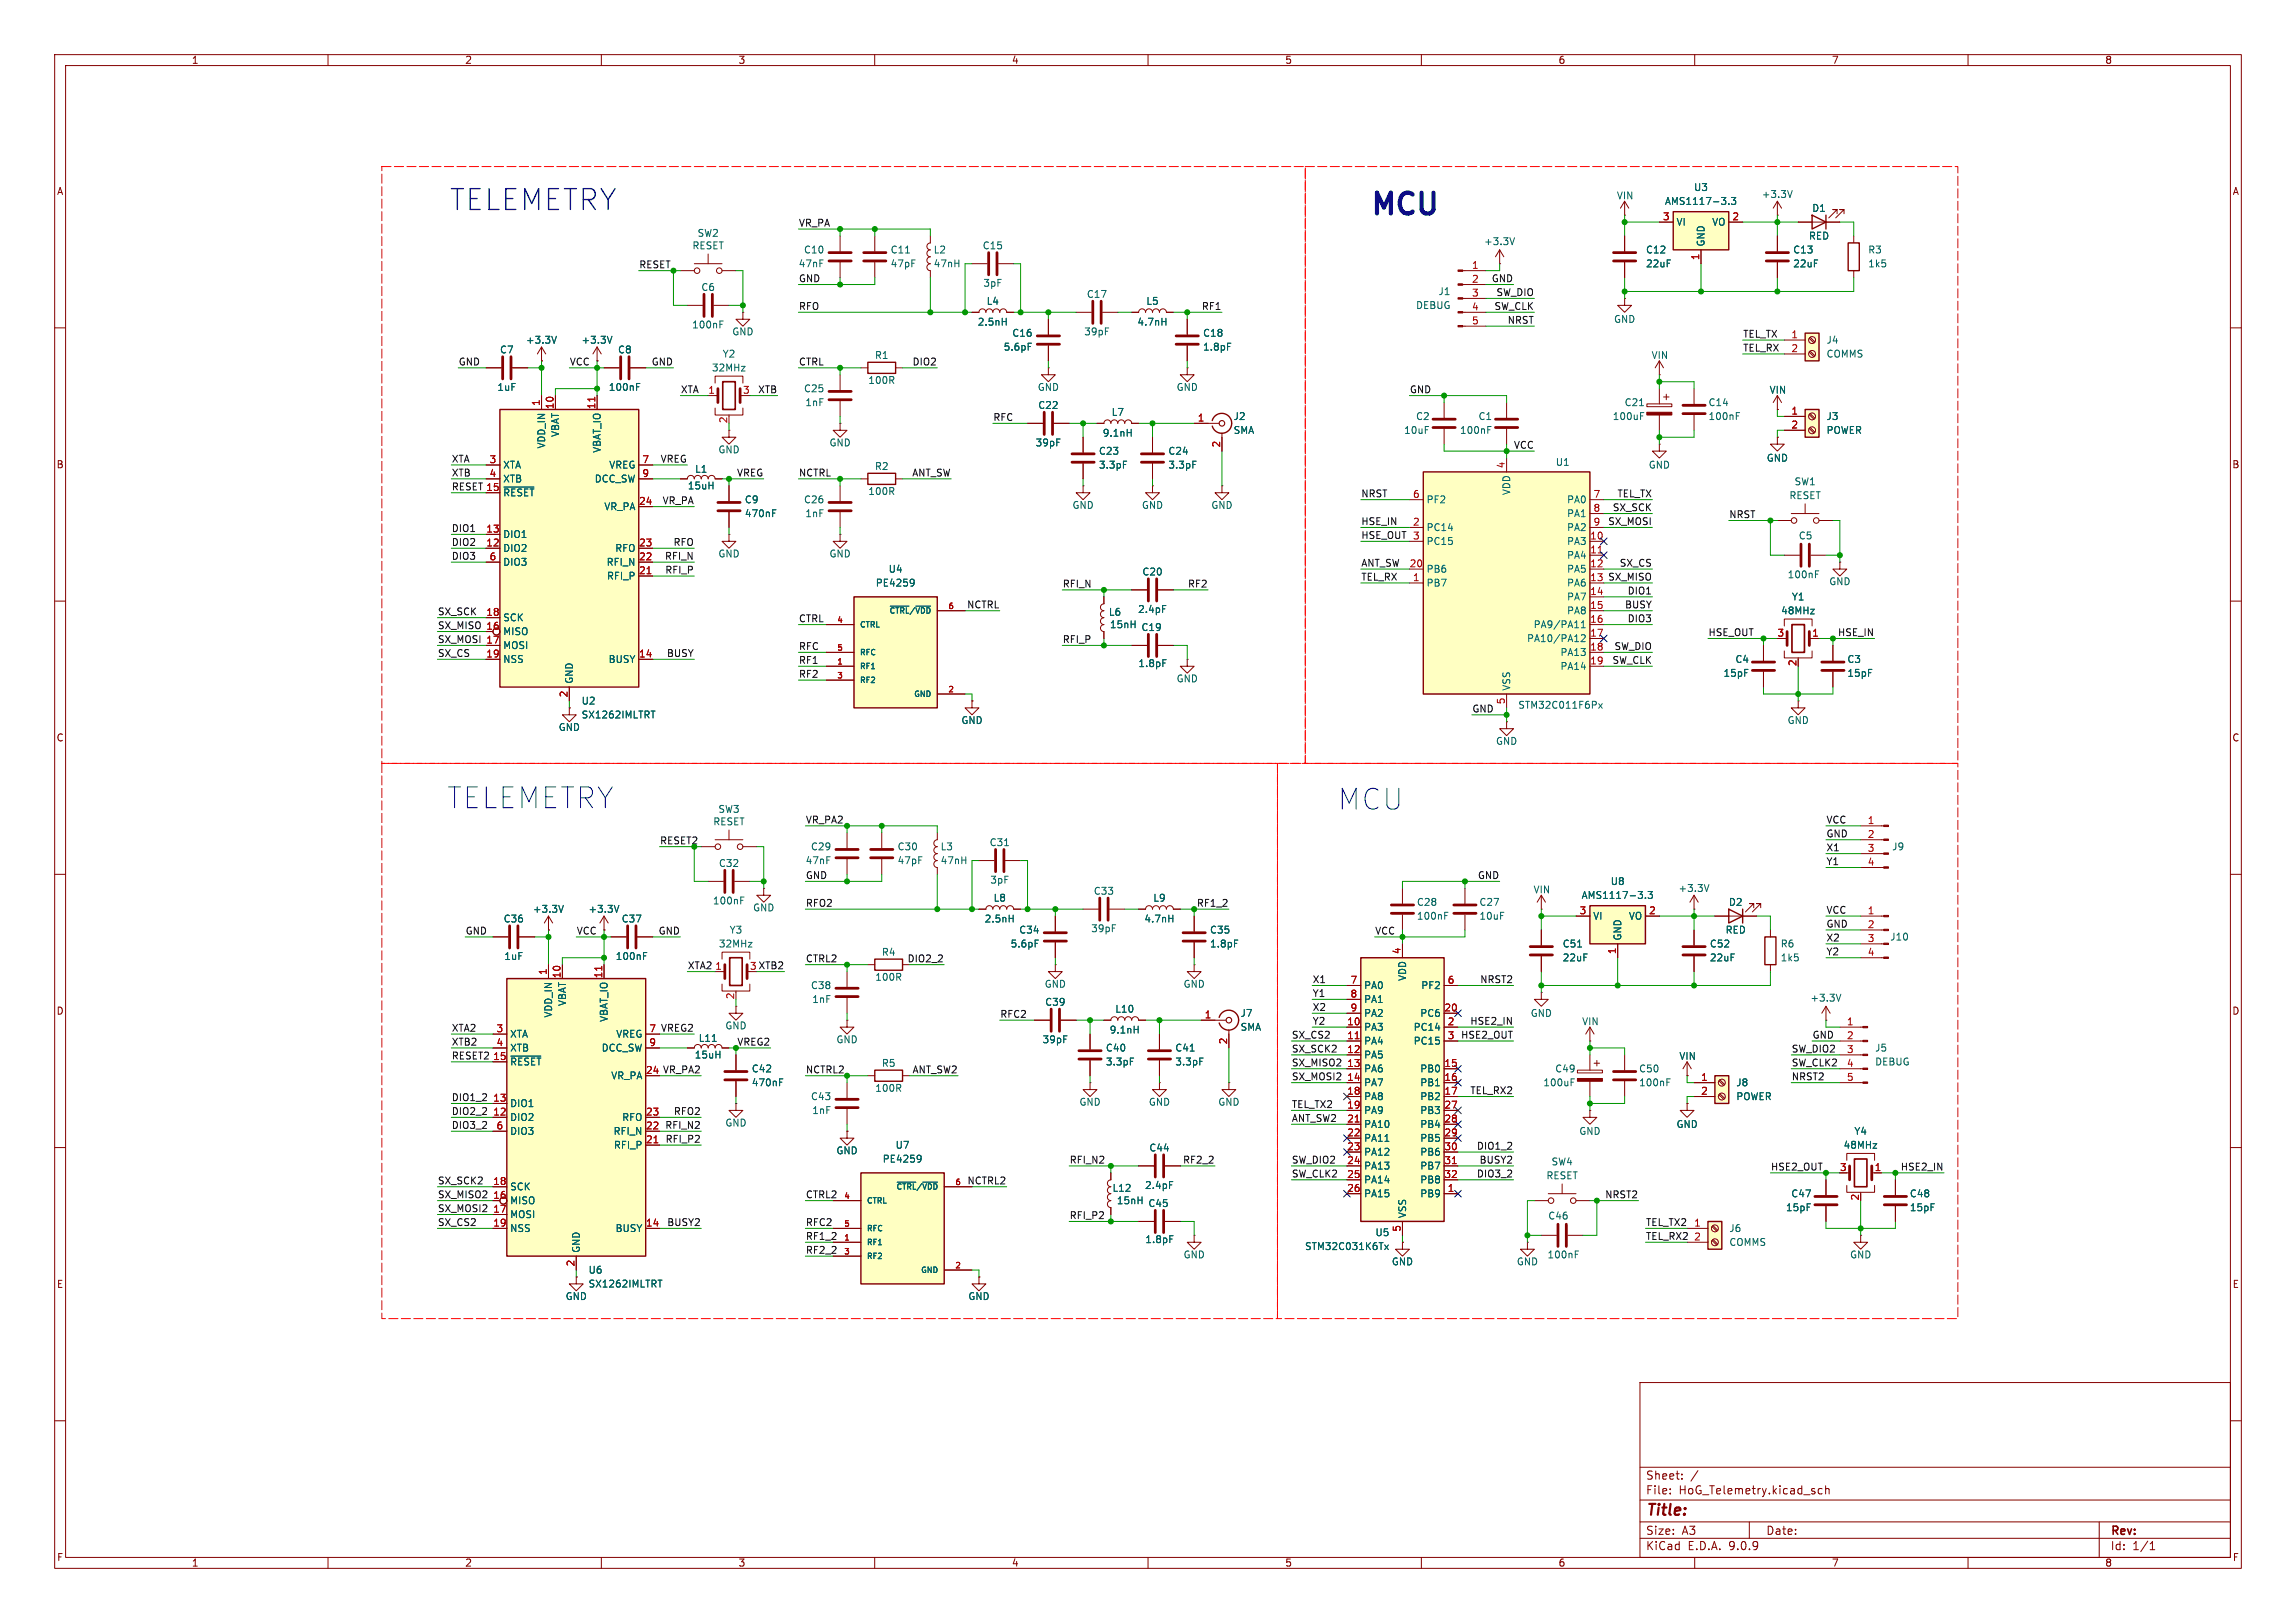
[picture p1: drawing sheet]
<svg xmlns="http://www.w3.org/2000/svg" width="420mm" height="297mm" viewBox="0 0 420 297" stroke-linecap="round" stroke-linejoin="round" font-family="sans-serif">
<defs><g id="words">
<g font-size="5.3" fill="#0000c2">
<text x="82.2" y="38.9">TELEMETRY</text>
<text x="250.2" y="40.4">MCU</text>
<text x="81.8" y="148.2">TELEMETRY</text>
<text x="244.8" y="148.4">MCU</text>
</g>
<text font-size="2.8" fill="#840000" x="301" y="277.9">Title:</text>
<g font-size="2.1" fill="#840000">
<text x="301" y="273.7">File:</text>
<text x="301" y="271">Sheet:</text>
<text x="307.1" y="273.7">HoG_Telemetry.kicad_sch</text>
<text x="301" y="281.1">Size:</text>
<text x="307.6" y="281.1">A3</text>
<text x="323" y="281.1">Date:</text>
<text x="386" y="281.3">Rev:</text>
<text x="301" y="283.9">KiCad</text>
<text x="308.7" y="283.9">E.D.A.</text>
<text x="316.3" y="283.9">9.0.9</text>
<text x="386" y="283.9">Id:</text>
<text x="390.1" y="283.9">1/1</text>
</g>
<g font-size="1.8" fill="#840000">
<text x="35" y="11.9">1</text>
<text x="85" y="11.9">2</text>
<text x="135" y="11.9">3</text>
<text x="185" y="11.9">4</text>
<text x="235" y="11.9">5</text>
<text x="285" y="11.9">6</text>
<text x="335" y="11.9">7</text>
<text x="385" y="11.9">8</text>
<text x="10.3" y="35.9">A</text>
<text x="408.3" y="35.9">A</text>
<text x="10.3" y="85.9">B</text>
<text x="408.2" y="85.9">B</text>
<text x="10.3" y="135.9">C</text>
<text x="408.2" y="135.9">C</text>
<text x="10.3" y="185.9">D</text>
<text x="408.2" y="185.9">D</text>
<text x="118.1" y="196.6">24 VR_PA2</text>
<text x="10.3" y="235.9">E</text>
<text x="408.3" y="235.9">E</text>
<text x="10.3" y="285.9">F</text>
<text x="35" y="286.9">1</text>
<text x="85" y="286.9">2</text>
<text x="135" y="286.9">3</text>
<text x="185" y="286.9">4</text>
<text x="235" y="286.9">5</text>
<text x="285" y="286.9">6</text>
<text x="335" y="286.9">7</text>
<text x="385" y="286.9">8</text>
<text x="408.3" y="285.9">F</text>
</g>
<g font-size="1.8" fill="#006464">
<text x="309.8" y="35.2">U3</text>
<text x="295.7" y="36.7">VIN</text>
<text x="304.5" y="37.7">AMS1117-3.3</text>
<text x="306.6" y="41.5">VI</text>
<text x="313.1" y="41.5">VO</text>
<text x="322.2" y="36.4">+3.3V</text>
<text x="331.4" y="39">D1</text>
<text x="126.6" y="45.8">RESET</text>
<text x="127.5" y="43.5">SW2</text>
<text x="147" y="46.6">C10</text>
<text x="162.8" y="46.6">C11</text>
<text x="170.7" y="46.6">L2</text>
<text x="179.7" y="45.8">C15</text>
<text x="271.4" y="45.1">+3.3V</text>
<text x="301" y="46.6">C12</text>
<text x="312" y="45.2" transform="rotate(-90 312 45.2)">GND</text>
<text x="327.9" y="46.6">C13</text>
<text x="330.8" y="44">RED</text>
<text x="341.6" y="46.6">R3</text>
<text x="128.2" y="53.4">C6</text>
<text x="146" y="49.1">47nF</text>
<text x="162.8" y="49.1">47pF</text>
<text x="170.7" y="49.1">47nH</text>
<text x="179.8" y="52.7">3pF</text>
<text x="301" y="49.1">22uF</text>
<text x="327.9" y="49.1">22uF</text>
<text x="341.6" y="49.1">1k5</text>
<text x="178.8" y="59.8">2.5nH</text>
<text x="180.4" y="56">L4</text>
<text x="198.7" y="54.7">C17</text>
<text x="208" y="59.8">4.7nH</text>
<text x="209.6" y="56">L5</text>
<text x="258.9" y="56.7">DEBUG</text>
<text x="263" y="54.2">J1</text>
<text x="295.1" y="59.3">GND</text>
<text x="91.4" y="64.9">C7</text>
<text x="96.1" y="63.1">+3.3V</text>
<text x="106.3" y="63.1">+3.3V</text>
<text x="113" y="64.9">C8</text>
<text x="126.5" y="60.3">100nF</text>
<text x="132.1" y="65.6">Y2</text>
<text x="133.9" y="61.6">GND</text>
<text x="159.9" y="65.9">R1</text>
<text x="183.5" y="64.4">5.6pF</text>
<text x="185.1" y="61.8">C16</text>
<text x="198.2" y="61.6">39pF</text>
<text x="220" y="61.8">C18</text>
<text x="220" y="64.4">1.8pF</text>
<text x="302" y="65.9">VIN</text>
<text x="334" y="63.1">J4</text>
<text x="334" y="65.6">COMMS</text>
<text x="90.9" y="71.7">1uF</text>
<text x="111.3" y="71.7">100nF</text>
<text x="130.1" y="68.2">32MHz</text>
<text x="147" y="72">C25</text>
<text x="158.7" y="70.5">100R</text>
<text x="189.7" y="71.7">GND</text>
<text x="215.1" y="71.7">GND</text>
<text x="147.2" y="74.5">1nF</text>
<text x="189.8" y="75">C22</text>
<text x="203.2" y="76.3">L7</text>
<text x="225.6" y="77.1">J2</text>
<text x="258.9" y="77.1">C2</text>
<text x="270.4" y="77.1">C1</text>
<text x="294.9" y="77.1">100uF</text>
<text x="297.1" y="74.5">C21</text>
<text x="312.4" y="77.1">100nF</text>
<text x="312.4" y="74.5">C14</text>
<text x="323.6" y="72.2">VIN</text>
<text x="334" y="77.1">J3</text>
<text x="99.9" y="82.2" transform="rotate(-90 99.9 82.2)">VDD_IN</text>
<text x="102.5" y="80.1" transform="rotate(-90 102.5 80.1)">VBAT</text>
<text x="110.1" y="83" transform="rotate(-90 110.1 83)">VBAT_IO</text>
<text x="131.3" y="83.2">GND</text>
<text x="151.6" y="81.9">GND</text>
<text x="189.3" y="81.9">39pF</text>
<text x="200.9" y="83.4">C23</text>
<text x="201.6" y="80.1">9.1nH</text>
<text x="213.6" y="83.4">C24</text>
<text x="225.6" y="79.6">SMA</text>
<text x="256.8" y="79.6">10uF</text>
<text x="267" y="79.6">100nF</text>
<text x="334" y="79.6">POWER</text>
<text x="91.9" y="86">XTA</text>
<text x="91.9" y="88.5">XTB</text>
<text x="108.7" y="88.5">DCC_SW</text>
<text x="111.4" y="86">VREG</text>
<text x="125.7" y="89.8">15uH</text>
<text x="127" y="86.7">L1</text>
<text x="159.9" y="86.2">R2</text>
<text x="200.9" y="86">3.3pF</text>
<text x="213.6" y="86">3.3pF</text>
<text x="284.5" y="85.4">U1</text>
<text x="301.5" y="86">GND</text>
<text x="323.1" y="84.7">GND</text>
<text x="328.2" y="89">SW1</text>
<text x="91.9" y="91">~{RESET}</text>
<text x="110.4" y="93.6">VR_PA</text>
<text x="136.2" y="92.3">C9</text>
<text x="136.2" y="94.8">470nF</text>
<text x="147" y="92.3">C26</text>
<text x="147.2" y="94.8">1nF</text>
<text x="158.7" y="90.8">100R</text>
<text x="196.1" y="93.3">GND</text>
<text x="208.8" y="93.3">GND</text>
<text x="221.5" y="93.3">GND</text>
<text x="260.9" y="92.3">PF2</text>
<text x="276.5" y="90.7" transform="rotate(-90 276.5 90.7)">VDD</text>
<text x="286.6" y="92.3">PA0</text>
<text x="286.6" y="94.8">PA1</text>
<text x="327.2" y="91.5">RESET</text>
<text x="91.9" y="98.7">DIO1</text>
<text x="91.9" y="101.2">DIO2</text>
<text x="112.4" y="101.2">RFO</text>
<text x="260.9" y="97.4">PC14</text>
<text x="260.9" y="99.9">PC15</text>
<text x="286.6" y="97.4">PA2</text>
<text x="286.6" y="99.9">PA3</text>
<text x="328.9" y="98.9">C5</text>
<text x="91.9" y="103.7">DIO3</text>
<text x="110.9" y="103.7">RFI_N</text>
<text x="110.9" y="106.3">RFI_P</text>
<text x="131.3" y="102.2">GND</text>
<text x="151.6" y="102.2">GND</text>
<text x="160.1" y="107.5">PE4259</text>
<text x="162.5" y="105">U4</text>
<text x="208.9" y="105.5">C20</text>
<text x="260.9" y="105">PB6</text>
<text x="260.9" y="107.5">PB7</text>
<text x="286.6" y="102.5">PA4</text>
<text x="286.6" y="105">PA5</text>
<text x="286.6" y="107.5">PA6</text>
<text x="326.9" y="106">100nF</text>
<text x="334.5" y="107.3">GND</text>
<text x="91.9" y="113.9">SCK</text>
<text x="202.7" y="112.9">L6</text>
<text x="208.1" y="112.4">2.4pF</text>
<text x="286.6" y="110.1">PA7</text>
<text x="286.6" y="112.6">PA8</text>
<text x="325.7" y="112.6">48MHz</text>
<text x="327.7" y="110.1">Y1</text>
<text x="91.9" y="116.4">MISO</text>
<text x="91.9" y="119">MOSI</text>
<text x="202.9" y="115.2">15nH</text>
<text x="208.7" y="115.7">C19</text>
<text x="279.2" y="117.7">PA10/PA12</text>
<text x="280.4" y="115.2">PA9/PA11</text>
<text x="91.9" y="121.5">NSS</text>
<text x="105" y="125.2" transform="rotate(-90 105 125.2)">GND</text>
<text x="111.2" y="121.5">BUSY</text>
<text x="208.1" y="122.3">1.8pF</text>
<text x="215.1" y="125.1">GND</text>
<text x="285.3" y="120.2">PA13</text>
<text x="285.3" y="122.8">PA14</text>
<text x="315.2" y="124.1">15pF</text>
<text x="317.3" y="121.5">C4</text>
<text x="337.8" y="121.5">C3</text>
<text x="337.8" y="124.1">15pF</text>
<text x="106.3" y="131.7">SX1262IMLTRT</text>
<text x="106.3" y="129.1">U2</text>
<text x="276.5" y="126.5" transform="rotate(-90 276.5 126.5)">VSS</text>
<text x="277.6" y="129.9">STM32C011F6Px</text>
<text x="102.1" y="134">GND</text>
<text x="175.8" y="132.7">GND</text>
<text x="273.6" y="136.5">GND</text>
<text x="326.9" y="132.7">GND</text>
<text x="131.3" y="148.9">SW3</text>
<text x="130.4" y="151.2">RESET</text>
<text x="148.2" y="155.8">C29</text>
<text x="164.1" y="155.8">C30</text>
<text x="172" y="155.8">L3</text>
<text x="180.9" y="155">C31</text>
<text x="346" y="155.8">J9</text>
<text x="131.4" y="158.9">C32</text>
<text x="147.3" y="158.3">47nF</text>
<text x="164.1" y="158.3">47pF</text>
<text x="172" y="158.3">47nH</text>
<text x="181.1" y="161.9">3pF</text>
<text x="97.4" y="167.2">+3.3V</text>
<text x="107.5" y="167.2">+3.3V</text>
<text x="130.3" y="165.7">100nF</text>
<text x="137.7" y="167">GND</text>
<text x="181.7" y="165.2">L8</text>
<text x="200" y="163.9">C33</text>
<text x="210.9" y="165.2">L9</text>
<text x="259.1" y="166">C28</text>
<text x="270.5" y="166">C27</text>
<text x="280.4" y="163.7">VIN</text>
<text x="289.2" y="164.7">AMS1117-3.3</text>
<text x="294.5" y="162.2">U8</text>
<text x="306.9" y="163.4">+3.3V</text>
<text x="316.2" y="166">D2</text>
<text x="92" y="169">C36</text>
<text x="113.6" y="169">C37</text>
<text x="131.4" y="173.6">32MHz</text>
<text x="133.4" y="171">Y3</text>
<text x="180" y="169">2.5nH</text>
<text x="184.8" y="173.6">5.6pF</text>
<text x="186.3" y="171">C34</text>
<text x="199.5" y="170.8">39pF</text>
<text x="209.2" y="169">4.7nH</text>
<text x="221.2" y="171">C35</text>
<text x="221.2" y="173.6">1.8pF</text>
<text x="259.1" y="168.5">100nF</text>
<text x="270.5" y="168.5">10uF</text>
<text x="285.8" y="173.6">C51</text>
<text x="291.3" y="168.5">VI</text>
<text x="296.8" y="172.2" transform="rotate(-90 296.8 172.2)">GND</text>
<text x="297.9" y="168.5">VO</text>
<text x="312.7" y="173.6">C52</text>
<text x="315.6" y="171">RED</text>
<text x="325.6" y="173.6">R6</text>
<text x="345.7" y="172.3">J10</text>
<text x="92.2" y="175.9">1uF</text>
<text x="112.5" y="175.9">100nF</text>
<text x="160" y="179.7">100R</text>
<text x="161.2" y="175.1">R4</text>
<text x="257.4" y="179.6" transform="rotate(-90 257.4 179.6)">VDD</text>
<text x="285.8" y="176.1">22uF</text>
<text x="312.7" y="176.1">22uF</text>
<text x="325.6" y="176.1">1k5</text>
<text x="103.7" y="184.2" transform="rotate(-90 103.7 184.2)">VBAT</text>
<text x="148.2" y="181.2">C38</text>
<text x="148.5" y="183.7">1nF</text>
<text x="191" y="180.9">GND</text>
<text x="191.1" y="184.3">C39</text>
<text x="203.9" y="185.5">L10</text>
<text x="216.4" y="180.9">GND</text>
<text x="249.4" y="181.2">PA0</text>
<text x="249.4" y="183.7">PA1</text>
<text x="259.9" y="181.2">PF2</text>
<text x="331.1" y="183.5">+3.3V</text>
<text x="93.2" y="190.1">XTA</text>
<text x="101.2" y="186.3" transform="rotate(-90 101.2 186.3)">VDD_IN</text>
<text x="111.4" y="187.1" transform="rotate(-90 111.4 187.1)">VBAT_IO</text>
<text x="112.6" y="190.1">VREG</text>
<text x="127.7" y="190.9">L11</text>
<text x="132.6" y="188.6">GND</text>
<text x="152.9" y="191.1">GND</text>
<text x="190.6" y="191.1">39pF</text>
<text x="202.9" y="189.3">9.1nH</text>
<text x="226.8" y="186.3">J7</text>
<text x="226.8" y="188.8">SMA</text>
<text x="249.4" y="186.3">PA2</text>
<text x="249.4" y="188.8">PA3</text>
<text x="249.4" y="191.4">PA4</text>
<text x="258.5" y="188.8">PC14</text>
<text x="258.5" y="191.4">PC15</text>
<text x="259.7" y="186.3">PC6</text>
<text x="279.9" y="186.3">GND</text>
<text x="289.3" y="187.8">VIN</text>
<text x="93.2" y="192.6">XTB</text>
<text x="93.2" y="195.2">~{RESET}</text>
<text x="110" y="192.6">DCC_SW</text>
<text x="111.7" y="197.7">VR_PA</text>
<text x="127" y="193.9">15uH</text>
<text x="137.4" y="196.4">C42</text>
<text x="161.2" y="195.4">R5</text>
<text x="202.2" y="192.6">C40</text>
<text x="202.2" y="195.2">3.3pF</text>
<text x="214.9" y="192.6">C41</text>
<text x="214.9" y="195.2">3.3pF</text>
<text x="249.4" y="193.9">PA5</text>
<text x="249.4" y="196.4">PA6</text>
<text x="259.7" y="196.4">PB0</text>
<text x="284.4" y="196.4">C49</text>
<text x="299.7" y="196.4">C50</text>
<text x="307.1" y="194.2">VIN</text>
<text x="342.9" y="192.6">J5</text>
<text x="342.9" y="195.2">DEBUG</text>
<text x="93.2" y="202.8">DIO1</text>
<text x="137.4" y="199">470nF</text>
<text x="148.2" y="201.5">C43</text>
<text x="160" y="200">100R</text>
<text x="197.4" y="202.5">GND</text>
<text x="210.1" y="202.5">GND</text>
<text x="222.8" y="202.5">GND</text>
<text x="249.4" y="199">PA7</text>
<text x="249.4" y="201.5">PA8</text>
<text x="259.7" y="199">PB1</text>
<text x="259.7" y="201.5">PB2</text>
<text x="282.2" y="199">100uF</text>
<text x="299.7" y="199">100nF</text>
<text x="317.5" y="199">J8</text>
<text x="317.5" y="201.5">POWER</text>
<text x="93.2" y="205.3">DIO2</text>
<text x="93.2" y="207.9">DIO3</text>
<text x="112.1" y="207.9">RFI_N</text>
<text x="113.7" y="205.3">RFO</text>
<text x="132.6" y="206.3">GND</text>
<text x="148.5" y="204.1">1nF</text>
<text x="249.4" y="204.1">PA9</text>
<text x="249.4" y="206.6">PA10</text>
<text x="249.4" y="209.1">PA11</text>
<text x="259.7" y="204.1">PB3</text>
<text x="259.7" y="206.6">PB4</text>
<text x="259.7" y="209.1">PB5</text>
<text x="288.8" y="207.9">GND</text>
<text x="306.6" y="206.6">GND</text>
<text x="339.1" y="207.9">Y4</text>
<text x="112.2" y="210.4">RFI_P</text>
<text x="152.9" y="211.4">GND</text>
<text x="161.4" y="213">PE4259</text>
<text x="163.7" y="210.4">U7</text>
<text x="210.1" y="210.9">C44</text>
<text x="249.4" y="211.7">PA12</text>
<text x="249.4" y="214.2">PA13</text>
<text x="259.7" y="211.7">PB6</text>
<text x="259.7" y="214.2">PB7</text>
<text x="283.7" y="213.5">SW4</text>
<text x="337.1" y="210.4">48MHz</text>
<text x="93.2" y="218">SCK</text>
<text x="93.2" y="220.6">MISO</text>
<text x="203.4" y="218.3">L12</text>
<text x="204.2" y="220.6">15nH</text>
<text x="209.4" y="217.8">2.4pF</text>
<text x="210" y="221.1">C45</text>
<text x="249.4" y="216.8">PA14</text>
<text x="249.4" y="219.3">PA15</text>
<text x="259.7" y="216.8">PB8</text>
<text x="259.7" y="219.3">PB9</text>
<text x="282.8" y="216">RESET</text>
<text x="326.6" y="221.8">15pF</text>
<text x="327.6" y="219.3">C47</text>
<text x="349.3" y="219.3">C48</text>
<text x="349.3" y="221.8">15pF</text>
<text x="93.2" y="223.1">MOSI</text>
<text x="93.2" y="225.7">NSS</text>
<text x="112.5" y="225.7">BUSY</text>
<text x="209.4" y="227.7">1.8pF</text>
<text x="251.5" y="226.4">U5</text>
<text x="257.4" y="223" transform="rotate(-90 257.4 223)">VSS</text>
<text x="283.1" y="223.4">C46</text>
<text x="316.2" y="225.7">J6</text>
<text x="106.3" y="229.4" transform="rotate(-90 106.3 229.4)">GND</text>
<text x="107.6" y="233.3">U6</text>
<text x="216.4" y="230.5">GND</text>
<text x="238.6" y="229">STM32C031K6Tx</text>
<text x="254.5" y="231.7">GND</text>
<text x="277.4" y="231.7">GND</text>
<text x="283" y="230.5">100nF</text>
<text x="316.2" y="228.2">COMMS</text>
<text x="338.3" y="230.5">GND</text>
<text x="103.4" y="238.1">GND</text>
<text x="107.6" y="235.8">SX1262IMLTRT</text>
<text x="177" y="238.1">GND</text>
</g>
<g font-size="1.8" fill="#0f0f0f">
<text x="146" y="41.6">VR_PA</text>
<text x="116.8" y="49.2">RESET</text>
<text x="146" y="51.7">GND</text>
<text x="272.8" y="51.7">GND</text>
<text x="146" y="56.8">RFO</text>
<text x="219.7" y="56.8">RF1</text>
<text x="273.3" y="56.8">SW_CLK</text>
<text x="273.6" y="54.3">SW_DIO</text>
<text x="275.7" y="59.3">NRST</text>
<text x="318.8" y="64.4">TEL_RX</text>
<text x="318.8" y="61.9">TEL_TX</text>
<text x="83.8" y="67">GND</text>
<text x="104.1" y="67">VCC</text>
<text x="119.1" y="67">GND</text>
<text x="146" y="67">CTRL</text>
<text x="166.8" y="67">DIO2</text>
<text x="124.5" y="72">XTA</text>
<text x="138.6" y="72">XTB</text>
<text x="181.6" y="77.1">RFC</text>
<text x="257.8" y="72">GND</text>
<text x="276.8" y="82.2">VCC</text>
<text x="82.5" y="84.7">XTA</text>
<text x="82.5" y="89.8">RESET 15</text>
<text x="82.5" y="87.3">XTB</text>
<text x="120.7" y="84.7">VREG</text>
<text x="134.7" y="87.3">VREG</text>
<text x="146" y="87.3">NCTRL</text>
<text x="166.8" y="87.3">ANT_SW</text>
<text x="121.1" y="92.4">VR_PA</text>
<text x="248.9" y="91.1">NRST</text>
<text x="294.9" y="93.6">SX_SCK</text>
<text x="295.8" y="91.1">TEL_TX</text>
<text x="316.2" y="94.9">NRST</text>
<text x="82.5" y="97.4">DIO1</text>
<text x="82.5" y="100">DIO2</text>
<text x="123.1" y="100">RFO</text>
<text x="248.9" y="96.2">HSE_IN</text>
<text x="248.9" y="98.7">HSE_OUT 3</text>
<text x="294.1" y="96.2">SX_MOSI</text>
<text x="82.5" y="102.5">DIO3</text>
<text x="121.5" y="102.5">RFI_N</text>
<text x="121.6" y="105.1">RFI_P</text>
<text x="194.3" y="107.6">RFI_N</text>
<text x="217.2" y="107.6">RF2</text>
<text x="248.9" y="103.8">ANT_SW</text>
<text x="248.9" y="106.3">TEL_RX</text>
<text x="294.1" y="106.3">SX_MISO</text>
<text x="296.2" y="103.8">SX_CS</text>
<text x="80" y="112.7">SX_SCK</text>
<text x="146" y="114">CTRL</text>
<text x="176.8" y="111.4">NCTRL</text>
<text x="297.2" y="111.4">BUSY</text>
<text x="297.6" y="108.9">DIO1</text>
<text x="297.6" y="114">DIO3</text>
<text x="80" y="117.8">SX_MOSI 17</text>
<text x="80" y="115.2">SX_MISO 16</text>
<text x="146" y="119">RFC</text>
<text x="194.3" y="117.8">RFI_P</text>
<text x="295.2" y="119">SW_DIO</text>
<text x="312.4" y="116.5">HSE_OUT</text>
<text x="336.1" y="116.5">HSE_IN</text>
<text x="80" y="120.3">SX_CS</text>
<text x="121.9" y="120.3">BUSY</text>
<text x="146" y="124.1">RF2</text>
<text x="146" y="121.6">RF1</text>
<text x="294.9" y="121.6">SW_CLK</text>
<text x="269.2" y="130.5">GND</text>
<text x="120.6" y="154.6">RESET2</text>
<text x="147.3" y="150.8">VR_PA2</text>
<text x="334" y="155.9">X1</text>
<text x="334" y="150.8">VCC</text>
<text x="334" y="153.3">GND</text>
<text x="147.3" y="160.9">GND</text>
<text x="270.2" y="160.9">GND</text>
<text x="334" y="158.4">Y1</text>
<text x="147.3" y="166">RFO2</text>
<text x="218.8" y="166">RF1_2</text>
<text x="334" y="167.3">VCC</text>
<text x="85.1" y="171.1">GND</text>
<text x="105.4" y="171.1">VCC</text>
<text x="120.4" y="171.1">GND</text>
<text x="251.5" y="171.1">VCC</text>
<text x="334" y="172.4">X2</text>
<text x="334" y="169.8">GND</text>
<text x="125.7" y="177.5">XTA2</text>
<text x="137.1" y="177.5">3 XTB2</text>
<text x="147.3" y="176.2">CTRL2</text>
<text x="165.9" y="176.2">DIO2_2</text>
<text x="240" y="180">X1</text>
<text x="270.7" y="180">NRST2</text>
<text x="334" y="174.9">Y2</text>
<text x="240" y="185.1">X2</text>
<text x="240" y="182.5">Y1</text>
<text x="82.5" y="191.4">XTB2</text>
<text x="82.5" y="188.9">XTA2</text>
<text x="118.7" y="189">7 VREG2</text>
<text x="134.8" y="191.4">VREG2</text>
<text x="182.9" y="186.3">RFC2</text>
<text x="236.2" y="190.2">SX_CS2</text>
<text x="240" y="187.6">Y2</text>
<text x="267.2" y="190.2">HSE2_OUT</text>
<text x="268.9" y="187.6">HSE2_IN</text>
<text x="331.5" y="190.2">GND</text>
<text x="82.5" y="194">RESET2</text>
<text x="147.3" y="196.5">NCTRL2</text>
<text x="166.8" y="196.5">ANT_SW2</text>
<text x="236.2" y="195.2">SX_MISO2</text>
<text x="236.2" y="192.7">SX_SCK2</text>
<text x="236.2" y="197.8">SX_MOSI2</text>
<text x="327.7" y="195.2">SW_CLK2</text>
<text x="327.7" y="192.7">SW_DIO2</text>
<text x="327.7" y="197.8">NRST2</text>
<text x="82.5" y="201.6">DIO1_2</text>
<text x="236.2" y="202.9">TEL_TX2</text>
<text x="268.9" y="200.3">TEL_RX2</text>
<text x="82.5" y="204.1">DIO2_2</text>
<text x="82.5" y="206.7">DIO3_2</text>
<text x="121.6" y="206.7">RFI_N2</text>
<text x="121.7" y="209.2">RFI_P2</text>
<text x="123.2" y="204.1">RFO2</text>
<text x="236.2" y="205.4">ANT_SW2</text>
<text x="195.6" y="213">RFI_N2</text>
<text x="216.3" y="213">RF2_2</text>
<text x="236.2" y="215.6">SW_CLK2</text>
<text x="236.2" y="213">SW_DIO2</text>
<text x="270.1" y="210.5">DIO1_2</text>
<text x="270.1" y="215.6">DIO3_2</text>
<text x="270.5" y="213">BUSY2</text>
<text x="323.8" y="214.3">HSE2_OUT</text>
<text x="347.6" y="214.3">HSE2_IN</text>
<text x="80" y="216.8">SX_SCK2</text>
<text x="80" y="219.4">SX_MISO2</text>
<text x="80" y="221.9">SX_MOSI2</text>
<text x="147.3" y="219.4">CTRL2</text>
<text x="176.9" y="216.8">NCTRL2</text>
<text x="293.5" y="219.4">NRST2</text>
<text x="80" y="224.4">SX_CS2</text>
<text x="122" y="224.4">BUSY2</text>
<text x="147.3" y="227">RF1_2</text>
<text x="147.3" y="224.4">RFC2</text>
<text x="195.6" y="223.2">RFI_P2</text>
<text x="301" y="224.4">TEL_TX2</text>
<text x="301" y="227">TEL_RX2</text>
<text x="147.3" y="229.5">RF2_2</text>
</g>
<g font-size="1.8" fill="#a90000">
<text x="304.1" y="40.4">3</text>
<text x="316.8" y="40.4">2</text>
<text x="310.9" y="47.7" transform="rotate(-90 310.9 47.7)">1</text>
<text x="269.2" y="49.3">1</text>
<text x="269.2" y="51.8">2</text>
<text x="269.2" y="54.4">3</text>
<text x="269.2" y="56.9">4</text>
<text x="269.2" y="59.4">5</text>
<text x="327.6" y="62">1</text>
<text x="327.6" y="64.5">2</text>
<text x="98.8" y="74.4" transform="rotate(-90 98.8 74.4)">1</text>
<text x="101.3" y="75" transform="rotate(-90 101.3 75)">10</text>
<text x="109" y="75" transform="rotate(-90 109 75)">11</text>
<text x="129.5" y="72.1">1</text>
<text x="133.1" y="77.5" transform="rotate(-90 133.1 77.5)">2</text>
<text x="135.8" y="72.1">3</text>
<text x="219" y="77.2">1</text>
<text x="327.6" y="75.9">1</text>
<text x="223.3" y="82" transform="rotate(-90 223.3 82)">2</text>
<text x="327.6" y="78.5">2</text>
<text x="88.9" y="89.9">15</text>
<text x="89.5" y="84.8">3</text>
<text x="89.5" y="87.4">4</text>
<text x="117.4" y="84.8">7</text>
<text x="117.4" y="87.4">9</text>
<text x="275.3" y="85.8" transform="rotate(-90 275.3 85.8)">4</text>
<text x="116.8" y="92.5">24</text>
<text x="258.4" y="91.2">6</text>
<text x="291.4" y="91.2">7</text>
<text x="291.4" y="93.7">8</text>
<text x="88.9" y="97.5">13</text>
<text x="88.9" y="100.1">12</text>
<text x="116.8" y="100.1">23</text>
<text x="258.4" y="96.3">2</text>
<text x="290.8" y="98.8">10</text>
<text x="290.8" y="101.3">11</text>
<text x="291.4" y="96.3">9</text>
<text x="89.5" y="102.6">6</text>
<text x="116.8" y="102.6">22</text>
<text x="116.8" y="105.2">21</text>
<text x="257.8" y="103.9">20</text>
<text x="258.4" y="106.4">1</text>
<text x="290.8" y="103.9">12</text>
<text x="290.8" y="106.4">13</text>
<text x="88.9" y="112.8">18</text>
<text x="290.8" y="109">14</text>
<text x="290.8" y="111.5">15</text>
<text x="88.9" y="115.3">16</text>
<text x="88.9" y="117.9">17</text>
<text x="290.8" y="114">16</text>
<text x="290.8" y="116.6">17</text>
<text x="290.8" y="119.1">18</text>
<text x="325" y="116.6">3</text>
<text x="331.4" y="116.6">1</text>
<text x="88.9" y="120.4">19</text>
<text x="116.8" y="120.4">14</text>
<text x="290.8" y="121.7">19</text>
<text x="328.7" y="122" transform="rotate(-90 328.7 122)">2</text>
<text x="103.9" y="127.7" transform="rotate(-90 103.9 127.7)">2</text>
<text x="275.3" y="129" transform="rotate(-90 275.3 129)">5</text>
<text x="341.6" y="150.9">1</text>
<text x="341.6" y="153.4">2</text>
<text x="341.6" y="156">3</text>
<text x="341.6" y="158.5">4</text>
<text x="288.9" y="167.4">3</text>
<text x="301.6" y="167.4">2</text>
<text x="341.6" y="167.4">1</text>
<text x="341.6" y="169.9">2</text>
<text x="341.6" y="172.5">3</text>
<text x="100.1" y="178.5" transform="rotate(-90 100.1 178.5)">1</text>
<text x="102.6" y="179.1" transform="rotate(-90 102.6 179.1)">10</text>
<text x="110.2" y="179.1" transform="rotate(-90 110.2 179.1)">11</text>
<text x="130.7" y="177.5">1</text>
<text x="256.3" y="174.7" transform="rotate(-90 256.3 174.7)">4</text>
<text x="295.7" y="174.7" transform="rotate(-90 295.7 174.7)">1</text>
<text x="341.6" y="175">4</text>
<text x="134.4" y="183" transform="rotate(-90 134.4 183)">2</text>
<text x="246.9" y="180.1">7</text>
<text x="246.9" y="182.6">8</text>
<text x="246.9" y="185.2">9</text>
<text x="264.1" y="185.2">20</text>
<text x="264.7" y="180.1">6</text>
<text x="90.7" y="189">3</text>
<text x="90.7" y="191.5">4</text>
<text x="118.7" y="191.5">9</text>
<text x="118.7" y="189">7</text>
<text x="220.3" y="186.4">1</text>
<text x="224.5" y="191.2" transform="rotate(-90 224.5 191.2)">2</text>
<text x="246.3" y="187.7">10</text>
<text x="246.3" y="190.2">11</text>
<text x="264.7" y="187.7">2</text>
<text x="264.7" y="190.2">3</text>
<text x="337.7" y="187.7">1</text>
<text x="337.7" y="190.2">2</text>
<text x="90.1" y="194.1">15</text>
<text x="118.1" y="196.6">24</text>
<text x="246.3" y="192.8">12</text>
<text x="246.3" y="195.3">13</text>
<text x="246.3" y="197.9">14</text>
<text x="264.1" y="195.3">15</text>
<text x="264.1" y="197.9">16</text>
<text x="311.1" y="197.9">1</text>
<text x="337.7" y="192.8">3</text>
<text x="337.7" y="195.3">4</text>
<text x="337.7" y="197.9">5</text>
<text x="90.1" y="201.7">13</text>
<text x="246.3" y="200.4">18</text>
<text x="246.3" y="202.9">19</text>
<text x="264.1" y="200.4">17</text>
<text x="264.1" y="202.9">27</text>
<text x="311.1" y="200.4">2</text>
<text x="90.1" y="204.2">12</text>
<text x="90.7" y="206.8">6</text>
<text x="118.1" y="204.2">23</text>
<text x="118.1" y="206.8">22</text>
<text x="118.1" y="209.3">21</text>
<text x="246.3" y="205.5">21</text>
<text x="246.3" y="208">22</text>
<text x="264.1" y="205.5">28</text>
<text x="264.1" y="208">29</text>
<text x="246.3" y="210.6">23</text>
<text x="246.3" y="213.1">24</text>
<text x="246.3" y="215.6">25</text>
<text x="264.1" y="210.6">30</text>
<text x="264.1" y="213.1">31</text>
<text x="264.1" y="215.6">32</text>
<text x="336.5" y="214.4">3</text>
<text x="342.8" y="214.4">1</text>
<text x="90.1" y="216.9">18</text>
<text x="90.1" y="219.5">16</text>
<text x="90.1" y="222">17</text>
<text x="246.3" y="218.2">26</text>
<text x="264.7" y="218.2">1</text>
<text x="340.1" y="219.8" transform="rotate(-90 340.1 219.8)">2</text>
<text x="90.1" y="224.5">19</text>
<text x="118.1" y="224.5">14</text>
<text x="256.3" y="225.5" transform="rotate(-90 256.3 225.5)">5</text>
<text x="309.8" y="224.5">1</text>
<text x="309.8" y="227.1">2</text>
<text x="105.2" y="231.8" transform="rotate(-90 105.2 231.8)">2</text>
</g>
<g font-size="1.4" fill="#006464">
<text x="162.6" y="112.5">~{CTRL}/~{VDD}</text>
<text x="157.2" y="115">CTRL</text>
<text x="157.2" y="120.1">RFC</text>
<text x="157.2" y="122.7">RF1</text>
<text x="157.2" y="125.2">RF2</text>
<text x="167.1" y="127.7">GND</text>
<text x="158.5" y="220.4">CTRL</text>
<text x="163.9" y="217.9">~{CTRL}/~{VDD}</text>
<text x="158.5" y="225.5">RFC</text>
<text x="158.5" y="228.1">RF1</text>
<text x="158.5" y="230.6">RF2</text>
<text x="168.4" y="233.1">GND</text>
</g>
<g font-size="1.4" fill="#a90000">
<text x="173.4" y="111.5">6</text>
<text x="153.1" y="114">4</text>
<text x="153.1" y="119.1">5</text>
<text x="153.1" y="121.7">1</text>
<text x="153.1" y="124.2">3</text>
<text x="173.4" y="126.7">2</text>
<text x="154.3" y="219.5">4</text>
<text x="174.6" y="216.9">6</text>
<text x="154.3" y="224.5">5</text>
<text x="154.3" y="227.1">1</text>
<text x="154.3" y="229.6">3</text>
<text x="174.6" y="232.2">2</text>
</g>
</g></defs>
<g fill="none" stroke="#840000" stroke-width=".18">
<path d="M10 10h400v277h-400zM12 12h396v273h-396zM60 10v2M110 10v2M160 10v2M210 10v2M260 10v2M310 10v2M360 10v2M10 60h2M408 60h2M10 110h2"/>
<path d="M408 110h2M10 160h2M408 160h2M256.5 162.6v2.8M256.5 167.4v2.8M125.7 191.8h1.3a.64 .64 0 0 1 .6-.7 .64 .64 0 0 1 .7 .7 .64 .64 0 0 1 .6-.7 .64 .64 0 0 1 .6 .7 .64 .64 0 0 1 .7-.7 .64 .64 0 0 1 .6 .7 .64 .64 0 0 1 .6-.7 .64 .64 0 0 1 .7 .7h1.2M10 210h2M408 210h2M300 253h108v32h-108zM10 260h2M300 278.5h108M300 274.5h108"/>
<path d="M300 268.5h108M305.5 273.2v.2M305.5 272.5v.1M307.7 270.5v.2M307.7 269.8v.1M310.6 269.1l-1.3 1.9M320 278.5v3M333.3 272.5l-.4-.1-.3 .3v.4l.1 .2h.6M333.9 272.5l.3-.1 .3 .1 .1 .9M333.9 271.9v1.5M384 278.5v6.5M408 260h2"/>
<path d="M60 285v2M110 285v2M160 285v2M210 285v2M260 285v2M300 281.5h108M310 285v2M360 285v2M393.3 283.6h.9M393.3 282.5l.4-.4v1.5"/>
</g>
<path d="M254.5 165.6h4.1M254.5 167.1h4.1" fill="none" stroke="#840000" stroke-width=".51"/>
<path d="M264.3 167.6h.4M264.3 166.9h.6M130.3 190.6h.7" fill="none" stroke="#006464" stroke-width=".18"/>
<path d="M92.7 179.1h25.4v50.8h-25.4z" fill="#ffffc2"/>
<path d="M92.7 179.1h25.4v50.8h-25.4zM223 186.2a1.82 1.82 0 0 1 2-1.3 1.82 1.82 0 0 1 1.6 1.8M226.6 186.7a1.81 1.81 0 0 1-1.6 1.8 1.81 1.81 0 0 1-2-1.3" fill="none" stroke="#840000" stroke-width=".25"/>
<g fill="none" stroke="#840000" stroke-width=".18">
<path d="M264.2 73.7v2.8M264.2 78.5v2.8M275.6 73.7v2.8M275.6 78.5v2.8M100.3 170.2h.1M100.3 167.6v2.6M100.3 176.5v2.6M100.3 167.6l-.7 1.3M100.3 167.6l.8 1.3M102.9 176.5v2.6M110.5 176.5v2.6M218.4 176.5v1.3h1.3l-1.3 1.3-1.2-1.3h1.2"/>
<path d="M218.4 176.5h.1M90.2 189.2h2.5M90.2 191.8h2.5M90.2 194.3h2.5M118.1 189.2h2.5M118.1 191.8h2.5M134.6 193v2.8M134.6 197.9v2.8M219.7 186.7h4.6M224.8 188.5v3.3M90.2 201.9h2.5M90.2 204.5h2.5"/>
<path d="M90.2 207h2.5M90.2 217.2h2.5M118.1 204.5h2.5M118.1 207h2.5M118.1 209.6h2.5M134.6 201.9v1.3h1.3l-1.3 1.3-1.3-1.3h1.3M134.6 201.9h.1M90.2 222.2h2.5M90.2 224.8h2.5M105.4 229.9v2.5M118.1 224.8h2.5M179.1 233.7v1.2h1.2l-1.2 1.3-1.3-1.3h1.3"/>
<path d="M179.1 233.7h.1"/>
<circle cx="92.1" cy="219.7" r=".63"/>
</g>
<path d="M272.2 78.7h.4M272.2 78h.6M103.1 165.7l-.5 1.2M93.4 193.3h5.5M142.6 198h.4M142.6 197.4h.6M120.4 234.3h.7" fill="none" stroke="#006464" stroke-width=".18"/>
<path d="M110.1 176.8v.8M119.6 209.1h.7" fill="none" stroke="#a90000" stroke-width=".18"/>
<path d="M262.1 76.7h4.1M262.1 78.2h4.1M273.6 76.7h4M273.6 78.2h4M132.6 196.1h4.1M132.6 197.6h4.1" fill="none" stroke="#840000" stroke-width=".51"/>
<circle cx="224.8" cy="186.7" r=".51" fill="none" stroke="#840000" stroke-width=".2"/>
<path d="M157.5 214.6h15.2v20.3h-15.2z" fill="#ffffc2"/>
<path d="M157.5 214.6h15.2v20.3h-15.2z" fill="none" stroke="#840000" stroke-width=".25"/>
<g fill="none" stroke="#840000" stroke-width=".18">
<path d="M191.8 58.4v2.8M196.8 57.2h2.8M201.7 57.2h2.8M207 57.2h1.3a.64 .64 0 0 1 .6-.7 .64 .64 0 0 1 .6 .7 .64 .64 0 0 1 .7-.7 .64 .64 0 0 1 .6 .7 .64 .64 0 0 1 .7-.7 .64 .64 0 0 1 .6 .7 .64 .64 0 0 1 .6-.7 .64 .64 0 0 1 .7 .7h1.2M217.2 58.4v2.8M153.7 68.6v2.8M153.7 73.4v2.8M188 77.5h2.8M191.8 67.3v1.3h-1.3l1.3 1.3 1.2-1.3h-1.2M191.8 67.3h.1M191.8 63.2v2.8M192.8 77.5h2.8"/>
<path d="M217.2 63.2v2.8M210.8 80v2.8M210.8 84.8v2.8M223.5 88.9v1.3h-1.3l1.3 1.2 1.3-1.2h-1.3M223.5 88.9h.1M207 118.1h2.8M211.8 118.1h2.8M177.8 128.3v1.2h1.3l-1.3 1.3-1.3-1.3h1.3M177.8 128.3h.1M217.2 120.7v1.2h1.2l-1.2 1.3-1.3-1.3h1.3M217.2 120.7h.1M218.4 167.6v2.8"/>
<path d="M218.4 172.5v2.8M268 162.6v2.8M268 167.4v2.8M281.9 181.6v1.3h1.3l-1.3 1.3-1.2-1.3h1.2M281.9 181.6h.1M290.8 190.5h.1M290.8 188l-.7 1.2M290.8 188l.8 1.2M290.8 188v2.5M152.4 219.7h5.1M172.7 217.2h5.1M152.4 224.8h5.1"/>
<path d="M152.4 227.3h5.1M152.4 229.9h5.1M172.7 232.4h5.1"/>
</g>
<path d="M212.5 58.8h.8M213.3 58.2v1.3M188.1 62.8h.6M224.6 62.8h.6M218.2 84.4h.6M212.7 120.7h.6M225.8 172h.6M164.1 216.3h3.4M168 211.4h.2l.3 .2a.84 .84 0 0 1-.4 1.1M168.5 211.9l-.3 .3h-.2M168.8 216.3h2.7" fill="none" stroke="#006464" stroke-width=".18"/>
<g fill="none" stroke="#840000" stroke-width=".51">
<path d="M199.9 55.1v4.1M201.4 55.1v4.1M151.6 71.6h4.1M151.6 73.2h4.1M189.7 61.5h4.1M189.7 63h4.1M191 75.4v4.1M192.5 75.4v4.1M215.1 61.5h4.1M215.1 63h4.1M208.8 83.1h4.1M208.8 84.6h4.1"/>
<path d="M210.1 116.1v4M211.6 116.1v4M216.4 170.7h4.1M216.4 172.2h4.1M265.9 165.6h4.1M265.9 167.1h4.1"/>
</g>
<path d="M156.2 109.2h15.2v20.3h-15.2z" fill="#ffffc2"/>
<path d="M156.2 109.2h15.2v20.3h-15.2z" fill="none" stroke="#840000" stroke-width=".25"/>
<path d="M133.3 97.8v1.3h1.3l-1.3 1.2-1.2-1.2h1.2M133.3 97.8h.1M151.1 114.3h5.1M151.1 119.4h5.1M171.4 111.8h5.1M104.1 129.5v1.3h1.3l-1.3 1.3-1.2-1.3h1.2M104.1 129.5h.1M151.1 121.9h5.1M151.1 124.5h5.1M171.4 127h5.1" fill="none" stroke="#840000" stroke-width=".18"/>
<path d="M162.8 110.9h3.5M166.7 106h.3l.2 .2a.84 .84 0 0 1-.3 1.1M167.2 106.5l-.2 .3h-.3M167.5 110.9h2.7" fill="none" stroke="#006464" stroke-width=".18"/>
<path d="M91.4 74.9h25.4v50.8h-25.4z" fill="#ffffc2"/>
<path d="M91.4 74.9h25.4v50.8h-25.4z" fill="none" stroke="#840000" stroke-width=".25"/>
<g fill="none" stroke="#840000" stroke-width=".18">
<path d="M99.1 72.4v2.5M101.6 72.4v2.5M109.2 72.4v2.5M129.5 72.4h1.8M130.8 70.1v-1.3h5.1v1.3M130.8 74.7v1.2h5.1v-1.2M133.3 75.9v.3M88.9 85.1h2.5M88.9 87.6h2.5M88.9 90.2h2.5M88.9 97.8h2.5M116.8 85.1h2.6"/>
<path d="M116.8 87.6h2.6M116.8 92.7h2.6M124.5 87.6h1.2a.64 .64 0 0 1 .7-.6 .64 .64 0 0 1 .6 .6 .64 .64 0 0 1 .6-.6 .64 .64 0 0 1 .7 .6 .64 .64 0 0 1 .6-.6 .64 .64 0 0 1 .6 .6 .64 .64 0 0 1 .7-.6 .64 .64 0 0 1 .6 .6h1.3M133.3 88.9v2.8M133.3 93.7v2.8M153.7 88.9v2.8M153.7 93.7v2.8M88.9 100.3h2.5M88.9 102.9h2.5M88.9 113h2.5M88.9 118.1h2.5M116.8 100.3h2.6"/>
<path d="M116.8 102.9h2.6M116.8 105.4h2.6M88.9 120.7h2.5M104.1 125.7v2.6M116.8 120.7h2.6"/>
<circle cx="90.8" cy="115.6" r=".63"/>
</g>
<path d="M92.2 89.1h5.5M141.3 93.9h.5M141.3 93.3h.6M119.1 130.1h.7" fill="none" stroke="#006464" stroke-width=".18"/>
<path d="M108.8 72.7v.7M118.4 105h.7" fill="none" stroke="#a90000" stroke-width=".18"/>
<path d="M131.3 71.1v2.6M135.4 71.1v2.6M131.3 91.9h4.1M131.3 93.5h4.1M151.6 91.9h4.1M151.6 93.5h4.1" fill="none" stroke="#840000" stroke-width=".51"/>
<path d="M132.2 69.9h2.3v5h-2.3z" fill="none" stroke="#840000" stroke-width=".3"/>
<path d="M290.8 165.7h10.2v7h-10.2z" fill="#ffffc2"/>
<path d="M290.8 165.7h10.2v7h-10.2z" fill="none" stroke="#840000" stroke-width=".25"/>
<g fill="none" stroke="#840000" stroke-width=".18">
<path d="M124.5 49.5h2.5M125.7 55.9h2.8M127 48.3h5.1M129.5 46.5v1.8M130.6 55.9h2.7M132.1 49.5h2.5M135.9 57.2v1.2h-1.3l1.3 1.3 1.3-1.3h-1.3M135.9 57.2h.1M153.7 43.2v2.8M153.7 48v2.8M88.9 67.3h2.8M93.7 67.3h2.8"/>
<path d="M99.1 66h.1M99.1 63.5l-.8 1.3M99.1 63.5l.7 1.3M99.1 63.5v2.5M109.2 66h.1M109.2 63.5l-.7 1.3M109.2 63.5l.8 1.3M109.2 63.5v2.5M133.3 78.7v1.3h1.3l-1.3 1.3-1.2-1.3h1.2M133.3 78.7h.1M90.2 171.5h2.8M95 171.5h2.8"/>
<path d="M288.3 167.6h2.5M295.9 172.7v2.6M301 167.6h2.5M309.9 166.4h.1M309.9 163.8l-.8 1.3M309.9 163.8l.7 1.3M309.9 163.8v2.6M203.2 219.7a.63 .63 0 0 0-.6 .6 .63 .63 0 0 0 .6 .7v1.2M203.2 214.6v1.3a.64 .64 0 0 0-.6 .6 .64 .64 0 0 0 .6 .7 .64 .64 0 0 0-.6 .6 .64 .64 0 0 0 .6 .6 .63 .63 0 0 0-.6 .7 .63 .63 0 0 0 .6 .6M105.4 233.7v1.2h1.3l-1.3 1.3-1.3-1.3h1.3M105.4 233.7h.1"/>
<circle cx="127.5" cy="49.5" r=".51"/>
<circle cx="131.6" cy="49.5" r=".51"/>
</g>
<path d="M131.7 59.4h.4M131.7 58.7h.6M101.8 61.5l-.4 1.3M111.9 61.5l-.4 1.3M301 164.3v.1M301.5 163.1h.8l-.5 .5 .4 .1v.6l-.2 .1-.5-.1M312.6 161.9l-.4 1.2" fill="none" stroke="#006464" stroke-width=".18"/>
<path d="M128.8 53.8v4.1M130.3 53.8v4.1M151.6 46.2h4.1M151.6 47.8h4.1M91.9 65.3v4M93.5 65.3v4M93.2 169.4v4.1M94.7 169.4v4.1" fill="none" stroke="#840000" stroke-width=".51"/>
<path d="M313.7 196.9h2.5v5h-2.5z" fill="#ffffc2"/>
<path d="M316.2 166.4l2.6 1.2-2.6 1.3zM318.8 166.4v2.5M322.8 171.5h2.1v5h-2.1zM313.7 196.9h2.5v5h-2.5z" fill="none" stroke="#840000" stroke-width=".25"/>
<g fill="none" stroke="#840000" stroke-width=".18">
<path d="M325.1 43.2v2.8M325.1 48v2.8M303.5 68.6h.1M303.5 66l-.7 1.3M303.5 66l.8 1.3M303.5 66v2.6M309.9 71.1v2.8M309.9 75.9v2.8M325.1 74.9h.1M325.1 72.4v2.5M325.1 72.4l-.7 1.3M325.1 72.4l.8 1.3"/>
<path d="M340.4 151.1h4.2M340.4 153.7h4.2M340.4 156.2h4.2M340.4 158.8h4.2M309.9 170.2v2.8M309.9 175v2.8M313.7 167.6h7.6M320.8 166.1v-.7h-.8h.8l-1.5 1.5M322.1 166.1v-.7h-.8h.8l-1.6 1.5M323.8 170.2v1.3M323.8 176.5v1.3M340.4 167.6h4.2"/>
<path d="M340.4 170.2h4.2M340.4 172.7h4.2M340.4 175.3h4.2M288.5 195.8h4.6v.5h-4.6zM290.8 193v2.8M290.8 197.9v2.8M291.6 194.6h1M292.1 194.1v1M297.2 193v2.8M297.2 197.9v2.8M308.6 196.9h.1M308.6 194.3l-.8 1.3"/>
<path d="M308.6 194.3l.8 1.3M308.6 194.3v2.6M309.9 198.1h3.8M314.4 197.8l.9 .8M314.6 197.6l.9 .9M336.5 198.1h4.3M336.5 188h4.3M336.5 190.5h4.3M336.5 193h4.3M336.5 195.6h4.3M290.8 203.2v1.3h1.3l-1.3 1.2-1.2-1.2h1.2M290.8 203.2h.1"/>
<path d="M308.6 201.9v1.3h1.3l-1.3 1.3-1.3-1.3h1.3M308.6 201.9h.1M309.9 200.7h3.8M314.4 200.3l.9 .9M314.6 200.2l.9 .8M334 215.9v2.8M337.8 212.3v-1.2h5.1v1.2M337.8 216.9v1.3h5.1v-1.3M337.8 214.6h.5M340.4 218.2v.2M342.9 214.6h1.3M346.7 215.9v2.8"/>
<path d="M256.5 227.3v1.3h-1.2l1.2 1.3 1.3-1.3h-1.3M256.5 227.3h.1M334 220.7v2.8M346.7 220.7v2.8"/>
<circle cx="315" cy="198.1" r=".63"/>
<circle cx="315" cy="200.7" r=".63"/>
</g>
<g fill="#840000" stroke="#840000" stroke-width=".18">
<path d="M288.5 197.4h4.6v.5h-4.6z"/>
<path d="M344.6 151h.8v.3h-.8z"/>
<path d="M344.6 153.5h.8v.3h-.8z"/>
<path d="M344.6 156.1h.8v.2h-.8z"/>
<path d="M344.6 158.6h.8v.3h-.8z"/>
<path d="M344.6 167.5h.8v.3h-.8z"/>
<path d="M344.6 170.1h.8v.2h-.8z"/>
<path d="M344.6 172.6h.8v.2h-.8z"/>
<path d="M344.6 175.1h.8v.3h-.8z"/>
<path d="M340.8 187.8h.8v.3h-.8z"/>
<path d="M340.8 190.4h.8v.2h-.8z"/>
<path d="M340.8 192.9h.8v.3h-.8z"/>
<path d="M340.8 195.5h.8v.2h-.8z"/>
<path d="M340.8 198h.8v.2h-.8z"/>
</g>
<path d="M317.6 76.1h.4M317.6 75.5h.6M287.4 198h.4M287.4 197.4h.6M304.9 198h.4M304.9 197.4h.6" fill="none" stroke="#006464" stroke-width=".18"/>
<g fill="none" stroke="#840000" stroke-width=".51">
<path d="M323.1 46.2h4.1M323.1 47.8h4.1M307.8 74.2h4.1M307.8 75.7h4.1M307.8 173.2h4.1M307.8 174.8h4.1M295.1 196.1h4.1M295.1 197.6h4.1M332 218.9h4M338.3 213.4v2.5M342.4 213.4v2.5M344.7 218.9h4"/>
<path d="M332 220.5h4M344.7 220.5h4"/>
</g>
<path d="M339.2 212.1h2.3v5.1h-2.3z" fill="none" stroke="#840000" stroke-width=".3"/>
<path d="M312.4 223.5h2.6v5.1h-2.6z" fill="#ffffc2"/>
<path d="M221.7 77a1.81 1.81 0 0 1 2.8-1 1.81 1.81 0 0 1 0 2.9 1.81 1.81 0 0 1-2.7-.9M158.7 86.6h5.1v2h-5.1zM312.4 223.5h2.6v5.1h-2.6z" fill="none" stroke="#840000" stroke-width=".25"/>
<g fill="none" stroke="#840000" stroke-width=".18">
<path d="M153.7 77.5v1.2h-1.3l1.3 1.3 1.2-1.3h-1.2M153.7 77.5h.1M200.7 77.5h1.2a.64 .64 0 0 1 .7-.7 .64 .64 0 0 1 .6 .7 .64 .64 0 0 1 .6-.7 .64 .64 0 0 1 .7 .7 .64 .64 0 0 1 .6-.7 .64 .64 0 0 1 .6 .7 .64 .64 0 0 1 .7-.7 .64 .64 0 0 1 .6 .7h1.3M217.2 67.3v1.3h1.2l-1.2 1.3-1.3-1.3h1.3M217.2 67.3h.1M218.4 77.5h4.6M223.5 79.2v3.4M153.7 97.8v1.3h-1.3l1.3 1.2 1.2-1.2h-1.2M153.7 97.8h.1M157.5 87.6h1.2M163.8 87.6h1.3M198.1 88.9v1.3h-1.3l1.3 1.2 1.3-1.2h-1.3"/>
<path d="M198.1 88.9h.1M210.8 88.9v1.3h-1.3l1.3 1.2 1.3-1.2h-1.3M210.8 88.9h.1M281.9 166.4h.1M281.9 163.8v2.6M281.9 170.2v2.8M281.9 175v2.8M281.9 163.8l-.7 1.3M281.9 163.8l.8 1.3M334 186.7h.1M334 184.2l-.8 1.2M334 184.2l.8 1.2"/>
<path d="M334 184.2v2.5M308.6 224.8h3.8M308.6 227.3h3.8M313.2 224.5l.8 .8M313.2 227l.8 .8M313.3 224.3l.9 .8M313.3 226.8l.9 .9M340.4 226.1v1.2h-1.3l1.3 1.3 1.2-1.3h-1.2M340.4 226.1h.1"/>
<circle cx="313.7" cy="224.8" r=".63"/>
<circle cx="313.7" cy="227.3" r=".63"/>
</g>
<path d="M206.2 79.2h.7M206.9 78.6v1.2M288.6 173.3h.7M336.7 181.9l-.4 1.3" fill="none" stroke="#006464" stroke-width=".18"/>
<path d="M279.9 173.2h4.1M279.9 174.8h4.1" fill="none" stroke="#840000" stroke-width=".51"/>
<circle cx="223.5" cy="77.5" r=".51" fill="none" stroke="#840000" stroke-width=".2"/>
<path d="M248.9 175.3h15.3v48.2h-15.3z" fill="#ffffc2"/>
<path d="M248.9 175.3h15.3v48.2h-15.3z" fill="none" stroke="#840000" stroke-width=".25"/>
<g fill="none" stroke="#840000" stroke-width=".18">
<path d="M110.5 67.3h2.8M115.3 67.3h2.8M198.1 80v2.8M198.1 84.8v2.8M256.5 172.7v2.6M246.4 180.3h2.5M246.4 185.4h2.5M246.4 188h2.5M246.4 190.5h2.5M246.4 195.6h2.5M246.4 198.1h2.5M246.4 182.9h2.5"/>
<path d="M246.4 193h2.5M264.2 180.3h2.5M264.2 185.4h2.5M264.2 188h2.5M264.2 190.5h2.5M264.2 195.6h2.5M264.2 198.1h2.5M246.4 200.7h2.5M246.4 203.2h2.5M246.4 205.7h2.5M246.4 208.3h2.5M246.4 210.8h2.5"/>
<path d="M246.4 213.4h2.5M246.4 215.9h2.5M246.4 218.4h2.5M264.2 200.7h2.5M264.2 203.2h2.5M264.2 205.7h2.5M264.2 208.3h2.5M264.2 210.8h2.5M264.2 213.4h2.5M264.2 215.9h2.5M264.2 218.4h2.5M280.7 219.7h2.5"/>
<path d="M283.2 218.4h5.1M285.7 216.7v1.7M288.3 219.7h2.5M256.5 223.5v2.6"/>
<circle cx="283.7" cy="219.7" r=".51"/>
<circle cx="287.8" cy="219.7" r=".51"/>
</g>
<path d="M247.9 190.1h.7M247.9 205.3h.7M265.7 212.9h.7" fill="none" stroke="#a90000" stroke-width=".18"/>
<path d="M116.4 70.8h.5M116.4 70.2h.7M205.5 84.4h.6M253.3 208.9h.8M253.3 227.8l.7 .9M254 227.8l-.7 .9" fill="none" stroke="#006464" stroke-width=".18"/>
<path d="M113.5 65.3v4M115.1 65.3v4M196.1 83.1h4.1M196.1 84.6h4.1" fill="none" stroke="#840000" stroke-width=".51"/>
<path d="M260.3 86.4h30.5v40.6h-30.5z" fill="#ffffc2"/>
<path d="M331.5 39.4l2.5 1.2-2.5 1.3zM334 39.4v2.5M338.1 44.5h2v5h-2zM158.7 66.3h5.1v2h-5.1zM260.3 86.4h30.5v40.6h-30.5zM160 175.5h5.1v2h-5.1zM160 195.8h5.1v2.1h-5.1z" fill="none" stroke="#840000" stroke-width=".25"/>
<g fill="none" stroke="#840000" stroke-width=".18">
<path d="M297.2 39.4h.1M297.2 36.8l-.8 1.3M297.2 36.8l.7 1.3M297.2 36.8v2.6M325.1 39.4h.1M325.1 36.8l-.7 1.3M325.1 36.8l.8 1.3M325.1 36.8v2.6M336 39.1v-.7h-.7h.7l-1.5 1.5M337.3 39.1v-.7h-.8h.8l-1.5 1.5M160 43.2v2.8M160 48v2.8"/>
<path d="M170.2 48.3a.63 .63 0 0 0-.6 .6 .63 .63 0 0 0 .6 .6v1.3M170.2 43.2v1.3a.64 .64 0 0 0-.6 .6 .64 .64 0 0 0 .6 .6 .64 .64 0 0 0-.6 .7 .64 .64 0 0 0 .6 .6 .63 .63 0 0 0-.6 .6 .63 .63 0 0 0 .6 .7M177.8 57.2h1.3a.64 .64 0 0 1 .6-.7 .64 .64 0 0 1 .6 .7 .64 .64 0 0 1 .7-.7 .64 .64 0 0 1 .6 .7 .64 .64 0 0 1 .6-.7 .64 .64 0 0 1 .7 .7 .64 .64 0 0 1 .6-.7 .64 .64 0 0 1 .6 .7h1.3M177.8 48.3h2.8M182.6 48.3h2.8M267.6 57.2h4.2M267.6 49.5h4.2M267.6 52.1h4.2M267.6 54.6h4.2M267.6 59.7h4.2M274.3 48.3h.1M274.3 45.7l.8 1.3"/>
<path d="M274.3 45.7l-.7 1.3M274.3 45.7v2.6M297.2 54.6v1.3h1.2l-1.2 1.3-1.3-1.3h1.3M297.2 54.6h.1M297.2 43.2v2.8M297.2 48v2.8M328.9 40.6h7.6M339.1 43.2v1.3M339.1 49.5v1.3M157.5 67.3h1.2M163.8 67.3h1.3M301.2 73.9h4.6v.5h-4.6z"/>
<path d="M303.5 71.1v2.8M303.5 75.9v2.8M304.3 72.6h1M304.8 72.1v1.1M257.8 91.4h2.5M257.8 96.5h2.5M257.8 99.1h2.5M275.6 83.8v2.6M290.8 91.4h2.6M290.8 96.5h2.6M290.8 99.1h2.6M290.8 94h2.6"/>
<path d="M303.5 81.3v1.3h1.3l-1.3 1.2-1.2-1.2h1.2M303.5 81.3h.1M325.1 80v1.3h1.3l-1.3 1.3-1.3-1.3h1.3M325.1 80h.1M325.1 95.3h2.6M327.7 94h5M330.2 92.2v1.8M332.7 95.3h2.6M201.9 114.3a.63 .63 0 0 0-.6 .6 .63 .63 0 0 0 .6 .7v1.2M201.9 109.2v1.3a.64 .64 0 0 0-.6 .6 .64 .64 0 0 0 .6 .7 .64 .64 0 0 0-.6 .6 .64 .64 0 0 0 .6 .6 .63 .63 0 0 0-.6 .7 .63 .63 0 0 0 .6 .6M207 108h2.8M211.8 108h2.8"/>
<path d="M257.8 104.1h2.5M257.8 106.7h2.5M290.8 104.1h2.6M290.8 106.7h2.6M290.8 101.6h2.6M290.8 109.2h2.6M290.8 111.8h2.6M290.8 114.3h2.6M290.8 116.8h2.6M290.8 119.4h2.6M322.6 118.1v2.8M326.4 114.6v-1.3h5.1v1.3"/>
<path d="M326.4 119.1v1.3h5.1v-1.3M326.4 101.6h2.8M326.4 116.8h.5M331.2 101.6h2.8M331.5 116.8h1.2M336.5 102.9v1.2h-1.2l1.2 1.3 1.3-1.3h-1.3M336.5 102.9h.1M275.6 132.1v1.3h1.3l-1.3 1.2-1.3-1.2h1.3M275.6 132.1h.1M275.6 127v2.5M290.8 121.9h2.6M322.6 122.9v2.8"/>
<path d="M328.9 128.3v1.2h-1.2l1.2 1.3 1.3-1.3h-1.3M328.9 128.3h.1M328.9 120.4v.3M128.3 154.9h2.5M130.8 153.7h5.1M133.3 151.9v1.8M135.9 154.9h2.5M154.9 152.4v2.8M154.9 157.2v2.8M161.3 152.4v2.8M161.3 157.2v2.8M171.4 153.7a.64 .64 0 0 0-.6 .6 .64 .64 0 0 0 .6 .6 .64 .64 0 0 0-.6 .7 .64 .64 0 0 0 .6 .6 .64 .64 0 0 0-.6 .7 .64 .64 0 0 0 .6 .6 .63 .63 0 0 0-.6 .6 .63 .63 0 0 0 .6 .7v1.2"/>
<path d="M171.4 152.4v1.3M179.1 157.5h2.8M183.9 157.5h2.8M110.5 170.2h.1M110.5 167.6l-.8 1.3M110.5 167.6l.8 1.3M110.5 167.6v2.6M111.8 171.5h2.8M116.6 171.5h2.8M129.5 161.3h2.8M130.8 177.8h1.8M132.1 175.5v-1.3h5.1v1.3"/>
<path d="M134.4 161.3h2.8M139.7 162.6v1.2h-1.3l1.3 1.3 1.3-1.3h-1.3M139.7 162.6h.1M154.9 177.8v2.8M158.7 176.5h1.3M165.1 176.5h1.3M179.1 166.4h1.2a.64 .64 0 0 1 .7-.7 .64 .64 0 0 1 .6 .7 .64 .64 0 0 1 .6-.7 .64 .64 0 0 1 .7 .7 .64 .64 0 0 1 .6-.7 .64 .64 0 0 1 .6 .7 .64 .64 0 0 1 .7-.7 .64 .64 0 0 1 .6 .7h1.3M193 176.5v1.3h-1.2l1.2 1.3 1.3-1.3h-1.3M193 176.5h.1M193 167.6v2.8M193 172.5v2.8M198.1 166.4h2.8"/>
<path d="M202.9 166.4h2.8M208.3 166.4h1.2a.64 .64 0 0 1 .7-.7 .64 .64 0 0 1 .6 .7 .64 .64 0 0 1 .7-.7 .64 .64 0 0 1 .6 .7 .64 .64 0 0 1 .6-.7 .64 .64 0 0 1 .7 .7 .64 .64 0 0 1 .6-.7 .64 .64 0 0 1 .6 .7h1.3M132.1 180.1v1.3h5.1v-1.3M134.6 184.2v1.2h1.3l-1.3 1.3-1.3-1.3h1.3M134.6 184.2h.1M134.6 181.4v.2M154.9 186.7v1.3h-1.2l1.2 1.2 1.3-1.2h-1.3M154.9 186.7h.1M154.9 182.6v2.8M154.9 198.1v2.8M158.7 196.9h1.3M165.1 196.9h1.3"/>
<path d="M189.2 186.7h2.8M194.1 186.7h2.7M199.4 198.1v1.3h-1.3l1.3 1.3 1.3-1.3h-1.3M199.4 198.1h.1M199.4 189.2v2.8M199.4 194.1v2.8M201.9 186.7h1.3a.64 .64 0 0 1 .6-.6 .64 .64 0 0 1 .7 .6 .64 .64 0 0 1 .6-.6 .64 .64 0 0 1 .6 .6 .64 .64 0 0 1 .7-.6 .64 .64 0 0 1 .6 .6 .64 .64 0 0 1 .6-.6 .64 .64 0 0 1 .7 .6h1.2M212.1 198.1v1.3h-1.3l1.3 1.3 1.3-1.3h-1.3M212.1 198.1h.1M212.1 189.2v2.8M212.1 194.1v2.8M224.8 198.1v1.3h-1.3l1.3 1.3 1.3-1.3h-1.3"/>
<path d="M224.8 198.1h.1M154.9 207v1.3h-1.2l1.2 1.3 1.3-1.3h-1.3M154.9 207h.1M154.9 202.9v2.8M208.3 213.4h2.8M213.1 213.4h2.8M208.3 223.5h2.8M213.1 223.5h2.8M218.4 226.1v1.2h1.3l-1.3 1.3-1.2-1.3h1.2M218.4 226.1h.1M279.4 227.3v1.3h1.3l-1.3 1.3-1.3-1.3h1.3M279.4 227.3h.1"/>
<path d="M281.9 226.1h2.8M286.8 226.1h2.8"/>
<circle cx="328.2" cy="95.3" r=".51"/>
<circle cx="332.2" cy="95.3" r=".51"/>
<circle cx="131.3" cy="154.9" r=".51"/>
<circle cx="135.4" cy="154.9" r=".51"/>
</g>
<path d="M292.3 101.2h.8" fill="none" stroke="#a90000" stroke-width=".18"/>
<g fill="none" stroke="#006464" stroke-width=".18">
<path d="M327.8 34.9l-.4 1.2M165.6 46.3h.8M183.3 58.8h.8M184.1 58.2v1.3M277 43.5l-.4 1.3M299.9 74.2h.7M300.1 76.1h.4M300.1 75.5h.6M212.7 110.8h.6M289.3 114.9h.7M289.3 114l.3-.4v1.3M289.3 116.3l.4-.2 .3 .4-.8 .9h.8"/>
<path d="M332.1 105.1h.4M332.1 104.5h.6M292.4 128.8l.7 .8M293.1 128.8l-.7 .8M183.8 154.8h.7M113.2 165.7l-.4 1.2M117.7 174.9h.4M117.7 174.3h.6M135.5 164.8h.4M135.5 164.2h.6M184.6 168.1h.7M185.3 167.5v1.2"/>
<path d="M189.3 172h.7M213.8 168.1h.7M214.5 167.5v1.2M206.8 193.6h.6M207.5 188.4h.7M208.2 187.8v1.2M217.7 192.3h.7M219.5 193.6h.6M213.9 216.2h.6M214 226.1h.6M288.2 229.5h.4M288.2 228.9h.6"/>
</g>
<g fill="none" stroke="#840000" stroke-width=".51">
<path d="M158 46.2h4.1M158 47.8h4.1M180.8 46.2v4.1M182.4 46.2v4.1M295.1 46.2h4.1M295.1 47.8h4.1M329.4 99.6v4M331 99.6v4M210.1 105.9v4.1M211.6 105.9v4.1M326.9 115.6v2.5M331 115.6v2.5"/>
<path d="M320.5 121.2h4.1M320.5 122.7h4.1M132.6 159.3v4M134.1 159.3v4M152.9 155.4h4.1M152.9 157h4.1M159.3 155.4h4M159.3 157h4M182.1 155.4v4.1M183.6 155.4v4.1M114.8 169.4v4.1M116.3 169.4v4.1"/>
<path d="M132.6 176.5v2.6M136.7 176.5v2.6M191 170.7h4.1M191 172.2h4.1M201.2 164.3v4.1M202.7 164.3v4.1M152.9 180.8h4.1M152.9 182.4h4.1M192.3 184.7v4M193.8 184.7v4M197.4 192.3h4M197.4 193.8h4"/>
<path d="M210.1 192.3h4M210.1 193.8h4M152.9 201.2h4.1M152.9 202.7h4.1M211.3 211.3v4.1M212.9 211.3v4.1M211.3 221.5v4.1M212.9 221.5v4.1M285 224v4.1M286.5 224v4.1"/>
</g>
<path d="M327.8 114.3h2.3v5.1h-2.3zM133.5 175.3h2.3v5h-2.3z" fill="none" stroke="#840000" stroke-width=".3"/>
<g fill="#840000" stroke="#840000" stroke-width=".18">
<path d="M301.2 75.4h4.6v.5h-4.6z"/>
<path d="M266.7 49.4h.9v.3h-.9z"/>
<path d="M266.7 51.9h.9v.3h-.9z"/>
<path d="M266.7 54.5h.9v.2h-.9z"/>
<path d="M266.7 57h.9v.3h-.9z"/>
<path d="M266.7 59.6h.9v.2h-.9z"/>
</g>
<path d="M306.1 38.7h10.1v7h-10.1z" fill="#ffffc2"/>
<path d="M306.1 38.7h10.1v7h-10.1z" fill="none" stroke="#840000" stroke-width=".25"/>
<path d="M303.5 40.6h2.6M311.1 45.7v2.6M316.2 40.6h2.6M335.3 118.1v2.8M335.3 122.9v2.8" fill="none" stroke="#840000" stroke-width=".18"/>
<path d="M316.2 37.3v.1M316.7 36.1h.8l-.4 .5 .3 .1v.6l-.1 .1-.6-.1" fill="none" stroke="#006464" stroke-width=".18"/>
<path d="M333.2 121.2h4.1M333.2 122.7h4.1" fill="none" stroke="#840000" stroke-width=".51"/>
<path d="M330.2 74.9h2.5v5.1h-2.5z" fill="#ffffc2"/>
<path d="M330.2 74.9h2.5v5.1h-2.5z" fill="none" stroke="#840000" stroke-width=".25"/>
<g fill="none" stroke="#840000" stroke-width=".18">
<path d="M326.4 76.2h3.8M326.4 78.7h3.8M330.9 75.9l.9 .8M330.9 78.4l.9 .8M331.1 75.7l.9 .8M331.1 78.2l.9 .9"/>
<circle cx="331.5" cy="76.2" r=".63"/>
<circle cx="331.5" cy="78.7" r=".63"/>
</g>
<path d="M330.2 61h2.5v5h-2.5z" fill="#ffffc2"/>
<path d="M330.2 61h2.5v5h-2.5z" fill="none" stroke="#840000" stroke-width=".25"/>
<g fill="none" stroke="#840000" stroke-width=".18">
<path d="M177.8 57.2h1.3M184.1 57.2h1.3M191.8 58.4v2.8M207 57.2h1.3M213.4 57.2h1.2M217.2 58.4v2.8M297.2 43.2v2.8M297.2 48v2.8M303.5 40.6h2.6M311.1 45.7v2.6M316.2 40.6h2.6M325.1 43.2v2.8"/>
<path d="M325.1 48v2.8M328.9 40.6h2.6M334 40.6h2.5M88.9 67.3h2.8M93.7 67.3h2.8M99.1 66h.1M99.1 72.4v2.5M101.6 72.4v2.5M109.2 66h.1M109.2 72.4v2.5M110.5 67.3h2.8M115.3 67.3h2.8"/>
<path d="M188 77.5h2.8M191.8 63.2v2.8M192.8 77.5h2.8M200.7 77.5h1.2M207 77.5h1.3M217.2 63.2v2.8M218.4 77.5h2.6M325.1 74.9h.1M326.4 62.2h3.8M326.4 64.8h3.8M326.4 76.2h3.8M326.4 78.7h3.8"/>
<path d="M330.9 61.9l.9 .8M330.9 64.4l.9 .9M331.1 61.7l.9 .9M331.1 64.3l.9 .8M88.9 85.1h2.5M88.9 87.6h2.5M88.9 90.2h2.5M88.9 97.8h2.5M116.8 85.1h2.6M116.8 87.6h2.6M116.8 92.7h2.6M124.5 87.6h1.2"/>
<path d="M130.8 87.6h1.3M133.3 88.9v2.8M133.3 93.7v2.8M198.1 80v2.8M198.1 84.8v2.8M210.8 80v2.8M210.8 84.8v2.8M223.5 80v2.6M325.1 80h.1M88.9 118.1h2.5M88.9 100.3h2.5M88.9 102.9h2.5"/>
<path d="M88.9 113h2.5M116.8 100.3h2.6M116.8 102.9h2.6M116.8 105.4h2.6M151.1 114.3h5.1M151.1 119.4h5.1M171.4 111.8h5.1M201.9 109.2v1.3M201.9 115.6v1.2M207 118.1h2.8M207 108h2.8M211.8 118.1h2.8"/>
<path d="M211.8 108h2.8M322.6 118.1v2.8M331.5 116.8h1.2M335.3 118.1v2.8M88.9 120.7h2.5M104.1 129.5h.1M104.1 125.7v2.6M116.8 120.7h2.6M151.1 121.9h5.1M151.1 124.5h5.1M171.4 127h5.1M177.8 128.3h.1"/>
<path d="M322.6 122.9v2.8M335.3 122.9v2.8M90.2 171.5h2.8M95 171.5h2.8M100.3 170.2h.1M100.3 176.5v2.6M102.9 176.5v2.6M110.5 170.2h.1M110.5 176.5v2.6M111.8 171.5h2.8M116.6 171.5h2.8M179.1 166.4h1.2"/>
<path d="M185.4 166.4h1.3M193 167.6v2.8M193 172.5v2.8M208.3 166.4h1.2M214.6 166.4h1.3M218.4 167.6v2.8M218.4 172.5v2.8M256.5 172.7v2.6M281.9 170.2v2.8M281.9 175v2.8M288.3 167.6h2.5M295.9 172.7v2.6"/>
<path d="M301 167.6h2.5M309.9 170.2v2.8M309.9 175v2.8M313.7 167.6h2.5M318.8 167.6h2.5M90.2 191.8h2.5M90.2 189.2h2.5M90.2 194.3h2.5M118.1 191.8h2.5M118.1 189.2h2.5M125.7 191.8h1.3M132.1 191.8h1.2"/>
<path d="M134.6 193v2.8M134.6 197.9v2.8M189.2 186.7h2.8M194.1 186.7h2.7M199.4 189.2v2.8M199.4 194.1v2.8M201.9 186.7h1.3M208.3 186.7h1.2M212.1 189.2v2.8M212.1 194.1v2.8M219.7 186.7h2.5M224.8 189.2v2.6"/>
<path d="M246.4 180.3h2.5M246.4 185.4h2.5M246.4 188h2.5M246.4 190.5h2.5M246.4 195.6h2.5M246.4 198.1h2.5M246.4 182.9h2.5M246.4 193h2.5M264.2 180.3h2.5M264.2 185.4h2.5M264.2 188h2.5M264.2 190.5h2.5"/>
<path d="M264.2 195.6h2.5M264.2 198.1h2.5M308.6 196.9h.1M309.9 198.1h3.8M90.2 201.9h2.5M90.2 204.5h2.5M90.2 207h2.5M90.2 217.2h2.5M118.1 204.5h2.5M118.1 207h2.5M118.1 209.6h2.5M152.4 219.7h5.1"/>
<path d="M154.9 207h.1M172.7 217.2h5.1M203.2 214.6v1.3M208.3 213.4h2.8M213.1 213.4h2.8M246.4 213.4h2.5M246.4 200.7h2.5M246.4 203.2h2.5M246.4 205.7h2.5M246.4 208.3h2.5M246.4 210.8h2.5M246.4 215.9h2.5"/>
<path d="M246.4 218.4h2.5M264.2 213.4h2.5M264.2 200.7h2.5M264.2 203.2h2.5M264.2 205.7h2.5M264.2 208.3h2.5M264.2 210.8h2.5M264.2 215.9h2.5M264.2 218.4h2.5M308.6 201.9h.1M309.9 200.7h3.8M334 215.9v2.8"/>
<path d="M342.9 214.6h1.3M346.7 215.9v2.8M90.2 222.2h2.5M90.2 224.8h2.5M105.4 233.7h.1M105.4 229.9v2.5M118.1 224.8h2.5M152.4 224.8h5.1M152.4 227.3h5.1M152.4 229.9h5.1M172.7 232.4h5.1M179.1 233.7h.1"/>
<path d="M203.2 221v1.2M208.3 223.5h2.8M213.1 223.5h2.8M256.5 227.3h.1M256.5 223.5v2.6M334 220.7v2.8M346.7 220.7v2.8"/>
<circle cx="331.5" cy="62.2" r=".63"/>
<circle cx="331.5" cy="64.8" r=".63"/>
<circle cx="90.8" cy="115.6" r=".63"/>
<circle cx="92.1" cy="219.7" r=".63"/>
</g>
<path d="M69.8 30.5h169v109.2h-169v-109.2M238.8 30.5h119.3v109.2h-119.3v-109.2M69.8 139.7v101.6h163.9v-101.6h-163.9M233.7 139.7h124.4v101.6h-124.4v-101.6" fill="none" stroke="#f00" stroke-width=".18" stroke-dasharray="1.7 .6"/>
<g fill="none" stroke="#009600" stroke-width=".18">
<path d="M297.2 39.4v3.8M325.1 39.4v3.8M116.8 49.5h7.7M123.2 49.5v6.4h2.5M133.3 55.9h2.6M134.6 49.5h1.3v7.7M146 57.2h31.8M146 41.9h24.2v1.3M153.7 41.9v1.3M153.7 50.8v1.3M160 50.8v1.3h-14M160 41.9v1.3"/>
<path d="M170.2 50.8v6.4M177.8 48.3h-1.3v8.9M185.4 57.2h11.4M185.4 48.3h1.3v8.9M191.8 57.2v1.2M204.5 57.2h2.5M214.6 57.2h8.9M217.2 57.2v1.2M271.8 57.2h8.9M271.8 54.6h8.9M271.8 59.7h8.9M271.8 52.1h5.1"/>
<path d="M274.3 48.3v1.2h-2.5M297.2 50.8v3.8M297.2 40.6h6.3M311.1 48.3v5M318.8 40.6h10.1M325.1 50.8v2.5M336.5 40.6h2.6v2.6M339.1 50.8v2.5h-41.9M83.8 67.3h5.1M96.5 67.3h2.6M99.1 66v6.4M104.1 67.3h6.4"/>
<path d="M109.2 66v6.4M109.2 71.1h-7.6v1.3M118.1 67.3h5.1M124.5 72.4h5M133.3 77.5v1.2M137.2 72.4h5M146 67.3h11.5M153.7 67.3v1.3M153.7 76.2v1.3M165.1 67.3h6.3M181.6 77.5h6.4M191.8 66v1.3"/>
<path d="M195.6 77.5h5.1M198.1 77.5v2.5M208.3 77.5h10.1M210.8 77.5v2.5M217.2 66v1.3M257.8 72.4h17.8v1.3M264.2 72.4v1.3M303.5 69.9h6.4v1.2M303.5 68.6v2.5M303.5 78.7v2.6M309.9 78.7v1.3h-6.4M318.8 62.2h7.6"/>
<path d="M318.8 64.8h7.6M325.1 74.9v1.3h1.3M326.4 78.7h-1.3v1.3M82.5 87.6h6.4M82.5 97.8h6.4M82.5 90.2h6.4M82.5 85.1h6.4M119.4 87.6h5.1M119.4 85.1h6.3M119.4 92.7h7.6M132.1 87.6h7.6M133.3 87.6v1.3"/>
<path d="M133.3 96.5v1.3M146 87.6h11.5M153.7 87.6v1.3M153.7 96.5v1.3M165.1 87.6h8.9M198.1 87.6v1.3M210.8 87.6v1.3M223.5 82.6v6.3M248.9 91.4h8.9M248.9 96.5h8.9M248.9 99.1h8.9M264.2 81.3v1.3h16.5"/>
<path d="M275.6 81.3v2.5M293.4 94h8.9M293.4 91.4h8.9M293.4 96.5h8.9M316.2 95.3h8.9M323.8 95.3v6.3h2.6M335.3 95.3h1.2v7.6M80 118.1h8.9M80 115.6h8.9M80 113h8.9M82.5 102.9h6.4M82.5 100.3h6.4"/>
<path d="M119.4 102.9h7.6M119.4 100.3h7.6M119.4 105.4h7.6M146 114.3h5.1M146 119.4h5.1M176.5 111.8h6.4M194.3 118.1h12.7M194.3 108h12.7M201.9 108v1.2M201.9 116.8v1.3M214.6 118.1h2.6v2.6M214.6 108h6.4"/>
<path d="M248.9 106.7h8.9M248.9 104.1h8.9M293.4 111.8h8.9M293.4 114.3h8.9M293.4 119.4h8.9M293.4 109.2h8.9M293.4 106.7h8.9M293.4 104.1h8.9M312.4 116.8h12.7M322.6 116.8v1.3M332.7 116.8h10.2M334 101.6h2.5"/>
<path d="M335.3 116.8v1.3M80 120.7h8.9M104.1 128.3v1.2M119.4 120.7h7.6M146 121.9h5.1M146 124.5h5.1M176.5 127h1.3v1.3M269.2 130.8h6.4M275.6 129.5v2.6M293.4 121.9h8.9M322.6 125.7v1.3h12.7v-1.3M328.9 121.9v6.4"/>
<path d="M120.6 154.9h7.7M127 154.9v6.4h2.5M138.4 154.9h1.3v7.7M147.3 151.1h24.1v1.3M154.9 151.1v1.3M161.3 151.1v1.3M179.1 157.5h-1.3v8.9M186.7 157.5h1.3v8.9M334 151.1h6.4M334 158.8h6.4M334 156.2h6.4M334 153.7h6.4"/>
<path d="M85.1 171.5h5.1M97.8 171.5h2.5M100.3 170.2v6.3M105.4 171.5h6.4M110.5 170.2v6.3M110.5 175.3h-7.6v1.2M119.4 171.5h5.1M125.7 177.8h5.1M137.2 161.3h2.5M138.4 177.8h5.1M147.3 166.4h31.8M147.3 176.5h11.4"/>
<path d="M154.9 160v1.3M154.9 176.5v1.3M161.3 160v1.3h-14M166.4 176.5h6.3M171.4 160v6.4M186.7 166.4h11.4M193 166.4v1.2M193 175.3v1.2M205.7 166.4h2.6M215.9 166.4h8.9M218.4 166.4v1.2M218.4 175.3v1.2"/>
<path d="M256.5 170.2v2.5M268 170.2v1.3h-16.5M268 161.3v1.3M274.3 161.3h-17.8v1.3M281.9 167.6h6.4M281.9 166.4v3.8M281.9 177.8v3.8M295.9 175.3v5M303.5 167.6h10.2M309.9 166.4v3.8M309.9 177.8v2.5M321.3 167.6h2.5v2.6"/>
<path d="M323.8 177.8v2.5h-41.9M334 167.6h6.4M334 172.7h6.4M334 170.2h6.4M334 175.3h6.4M82.5 191.8h7.7M82.5 189.2h7.7M82.5 194.3h7.7M120.6 196.9h7.7M120.6 191.8h5.1M120.6 189.2h6.4M133.3 191.8h7.7"/>
<path d="M134.6 182.9v1.3M134.6 191.8v1.2M147.3 196.9h11.4M154.9 185.4v1.3M154.9 196.9v1.2M166.4 196.9h8.9M182.9 186.7h6.3M196.8 186.7h5.1M199.4 186.7v2.5M199.4 196.9v1.2M209.5 186.7h10.2M212.1 186.7v2.5"/>
<path d="M212.1 196.9v1.2M224.8 191.8v6.3M236.2 190.5h10.2M236.2 198.1h10.2M236.2 195.6h10.2M236.2 193h10.2M240 188h6.4M240 180.3h6.4M240 185.4h6.4M240 182.9h6.4M266.7 188h10.2M266.7 190.5h10.2"/>
<path d="M266.7 180.3h10.2M290.8 191.8h6.4v1.2M290.8 190.5v2.5M308.6 196.9v1.2h1.3M327.7 198.1h8.8M327.7 195.6h8.8M327.7 193h8.8M331.5 190.5h5M334 186.7v1.3h2.5M80 219.7h10.2M80 217.2h10.2M82.5 207h7.7"/>
<path d="M82.5 204.5h7.7M82.5 201.9h7.7M120.6 207h7.7M120.6 204.5h7.7M120.6 209.6h7.7M134.6 200.7v1.2M147.3 219.7h5.1M154.9 205.7v1.3M177.8 217.2h6.3M195.6 213.4h12.7M203.2 213.4v1.2M215.9 213.4h6.3"/>
<path d="M236.2 215.9h10.2M236.2 205.7h10.2M236.2 213.4h10.2M236.2 203.2h10.2M266.7 215.9h10.2M266.7 213.4h10.2M266.7 200.7h10.2M266.7 210.8h10.2M280.7 219.7h-1.3v7.6M290.8 219.7h8.9M290.8 200.7v2.5M292.1 219.7v6.4h-2.5"/>
<path d="M297.2 200.7v1.2h-6.4M309.9 200.7h-1.3v1.2M323.8 214.6h12.7M334 214.6v1.3M340.4 219.7v6.4M344.2 214.6h11.4M346.7 214.6v1.3M80 222.2h10.2M80 224.8h10.2M105.4 232.4v1.3M120.6 224.8h7.7M147.3 224.8h5.1"/>
<path d="M147.3 227.3h5.1M147.3 229.9h5.1M177.8 232.4h1.3v1.3M195.6 223.5h12.7M203.2 222.2v1.3M215.9 223.5h2.5v2.6M256.5 226.1v1.2M279.4 226.1h2.5M301 224.8h7.6M301 227.3h7.6M334 223.5v1.3h12.7v-1.3"/>
</g>
<g fill="none" stroke="#000084" stroke-width=".18">
<path d="M292.8 98.5l1.2 1.2M294 98.5l-1.2 1.2M292.8 116.2l1.2 1.2M292.8 101l1.2 1.2M294 116.2l-1.2 1.2M294 101l-1.2 1.2M266.1 195l1.2 1.2M266.1 197.5l1.2 1.2M266.1 184.8l1.2 1.2M267.3 197.5l-1.2 1.2M267.3 195l-1.2 1.2M267.3 184.8l-1.2 1.2"/>
<path d="M245.8 200.1l1.2 1.2M245.8 207.7l1.2 1.2M245.8 217.8l1.2 1.2M245.8 210.2l1.2 1.2M247 200.1l-1.2 1.2M247 207.7l-1.2 1.2M247 217.8l-1.2 1.2M247 210.2l-1.2 1.2M266.1 205.1l1.2 1.2M266.1 207.7l1.2 1.2M266.1 202.6l1.2 1.2M266.1 217.8l1.2 1.2"/>
<path d="M267.3 205.1l-1.2 1.2M267.3 207.7l-1.2 1.2M267.3 202.6l-1.2 1.2M267.3 217.8l-1.2 1.2"/>
</g>
<g fill="none" stroke="#006464" stroke-width=".18">
<path d="M316.2 37.3v.1M316.7 36.1h.8l-.4 .5 .3 .1v.6l-.1 .1-.6-.1M183.3 58.8h.8M184.1 58.2v1.3M212.5 58.8h.8M213.3 58.2v1.3M101.8 61.5l-.4 1.3M111.9 61.5l-.4 1.3M116.4 70.8h.5M116.4 70.2h.7M188.1 62.8h.6M206.2 79.2h.7"/>
<path d="M206.9 78.6v1.2M224.6 62.8h.6M92.2 89.1h5.5M141.3 93.9h.5M141.3 93.3h.6M205.5 84.4h.6M218.2 84.4h.6M162.8 110.9h3.5M166.7 106h.3l.2 .2a.84 .84 0 0 1-.3 1.1M167.2 106.5l-.2 .3h-.3M167.5 110.9h2.7M212.7 110.8h.6"/>
<path d="M119.1 130.1h.7M212.7 120.7h.6M103.1 165.7l-.5 1.2M113.2 165.7l-.4 1.2M117.7 174.9h.4M117.7 174.3h.6M184.6 168.1h.7M185.3 167.5v1.2M189.3 172h.7M213.8 168.1h.7M214.5 167.5v1.2M225.8 172h.6"/>
<path d="M288.6 173.3h.7M301 164.3v.1M301.5 163.1h.8l-.5 .5 .4 .1v.6l-.2 .1-.5-.1M93.4 193.3h5.5M130.3 190.6h.7M142.6 198h.4M142.6 197.4h.6M206.8 193.6h.6M207.5 188.4h.7M208.2 187.8v1.2M217.7 192.3h.7M219.5 193.6h.6"/>
<path d="M164.1 216.3h3.4M168 211.4h.2l.3 .2a.84 .84 0 0 1-.4 1.1M168.5 211.9l-.3 .3h-.2M168.8 216.3h2.7M213.9 216.2h.6M253.3 208.9h.8M120.4 234.3h.7M214 226.1h.6M253.3 227.8l.7 .9M254 227.8l-.7 .9"/>
</g>
<path d="M108.8 72.7v.7M118.4 105h.7M110.1 176.8v.8M247.9 190.1h.7M119.6 209.1h.7M247.9 205.3h.7M265.7 212.9h.7" fill="none" stroke="#a90000" stroke-width=".18"/>
<g fill="#009600" stroke="#009600" stroke-width=".18">
<circle cx="123.2" cy="49.5" r=".46"/>
<circle cx="109.2" cy="71.1" r=".46"/>
<circle cx="109.2" cy="67.3" r=".46"/>
<circle cx="135.9" cy="55.9" r=".46"/>
<circle cx="99.1" cy="67.3" r=".46"/>
<circle cx="191.8" cy="57.2" r=".46"/>
<circle cx="186.7" cy="57.2" r=".46"/>
<circle cx="153.7" cy="41.9" r=".46"/>
<circle cx="153.7" cy="67.3" r=".46"/>
<circle cx="153.7" cy="52.1" r=".46"/>
<circle cx="170.2" cy="57.2" r=".46"/>
<circle cx="176.5" cy="57.2" r=".46"/>
<circle cx="160" cy="41.9" r=".46"/>
<circle cx="133.3" cy="87.6" r=".46"/>
<circle cx="153.7" cy="87.6" r=".46"/>
<circle cx="201.9" cy="108" r=".46"/>
<circle cx="198.1" cy="77.5" r=".46"/>
<circle cx="201.9" cy="118.1" r=".46"/>
<circle cx="264.2" cy="72.4" r=".46"/>
<circle cx="297.2" cy="53.3" r=".46"/>
<circle cx="297.2" cy="40.6" r=".46"/>
<circle cx="322.6" cy="116.8" r=".46"/>
<circle cx="335.3" cy="116.8" r=".46"/>
<circle cx="328.9" cy="127" r=".46"/>
<circle cx="336.5" cy="101.6" r=".46"/>
<circle cx="311.1" cy="53.3" r=".46"/>
<circle cx="325.1" cy="53.3" r=".46"/>
<circle cx="303.5" cy="69.9" r=".46"/>
<circle cx="325.1" cy="40.6" r=".46"/>
<circle cx="275.6" cy="130.8" r=".46"/>
<circle cx="210.8" cy="77.5" r=".46"/>
<circle cx="217.2" cy="57.2" r=".46"/>
<circle cx="303.5" cy="80" r=".46"/>
<circle cx="323.8" cy="95.3" r=".46"/>
<circle cx="275.6" cy="82.6" r=".46"/>
<circle cx="127" cy="154.9" r=".46"/>
<circle cx="100.3" cy="171.5" r=".46"/>
<circle cx="139.7" cy="161.3" r=".46"/>
<circle cx="110.5" cy="175.3" r=".46"/>
<circle cx="110.5" cy="171.5" r=".46"/>
<circle cx="154.9" cy="151.1" r=".46"/>
<circle cx="171.4" cy="166.4" r=".46"/>
<circle cx="177.8" cy="166.4" r=".46"/>
<circle cx="188" cy="166.4" r=".46"/>
<circle cx="193" cy="166.4" r=".46"/>
<circle cx="161.3" cy="151.1" r=".46"/>
<circle cx="154.9" cy="161.3" r=".46"/>
<circle cx="154.9" cy="176.5" r=".46"/>
<circle cx="154.9" cy="196.9" r=".46"/>
<circle cx="199.4" cy="186.7" r=".46"/>
<circle cx="203.2" cy="223.5" r=".46"/>
<circle cx="203.2" cy="213.4" r=".46"/>
<circle cx="134.6" cy="191.8" r=".46"/>
<circle cx="268" cy="161.3" r=".46"/>
<circle cx="256.5" cy="171.5" r=".46"/>
<circle cx="346.7" cy="214.6" r=".46"/>
<circle cx="340.4" cy="224.8" r=".46"/>
<circle cx="334" cy="214.6" r=".46"/>
<circle cx="281.9" cy="180.3" r=".46"/>
<circle cx="309.9" cy="167.6" r=".46"/>
<circle cx="309.9" cy="180.3" r=".46"/>
<circle cx="295.9" cy="180.3" r=".46"/>
<circle cx="290.8" cy="191.8" r=".46"/>
<circle cx="281.9" cy="167.6" r=".46"/>
<circle cx="212.1" cy="186.7" r=".46"/>
<circle cx="218.4" cy="166.4" r=".46"/>
<circle cx="290.8" cy="201.9" r=".46"/>
<circle cx="292.1" cy="219.7" r=".46"/>
<circle cx="279.4" cy="226.1" r=".46"/>
</g>
<use href="#words"/>
</svg>
